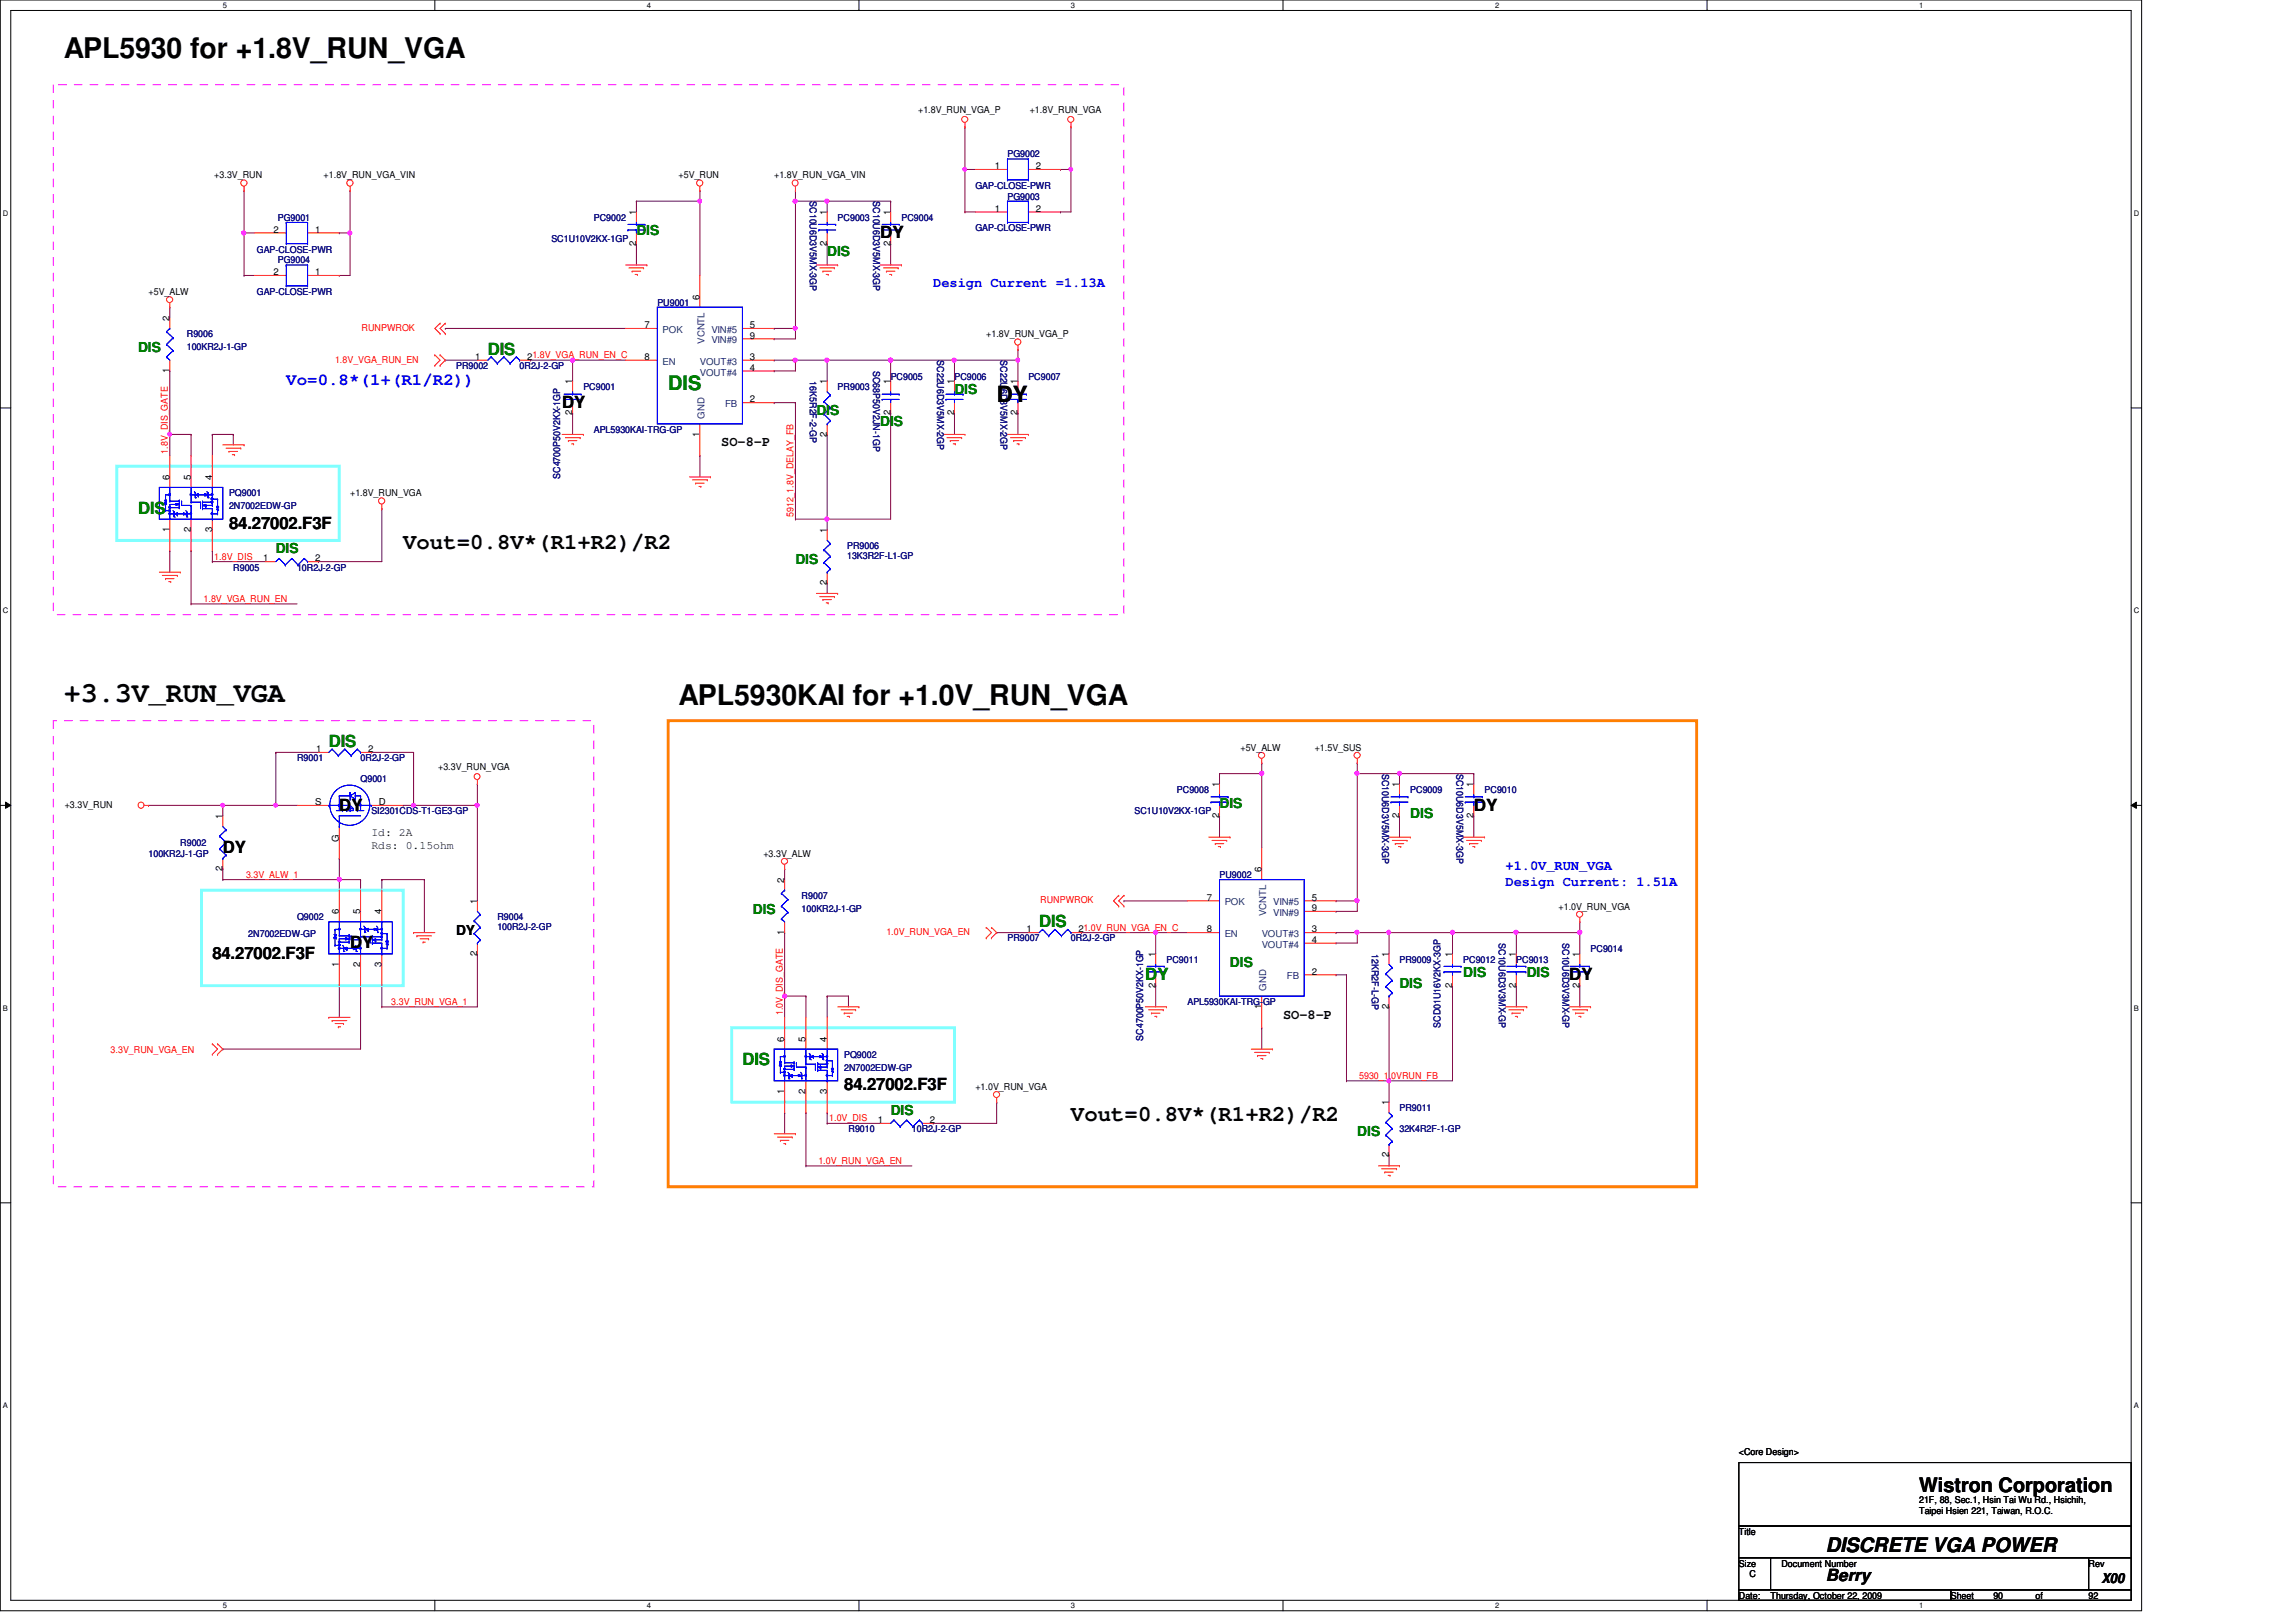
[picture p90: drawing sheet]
<svg xmlns="http://www.w3.org/2000/svg" width="297mm" height="210mm" viewBox="0 0 297 210" stroke-linecap="round" stroke-linejoin="round" font-family="sans-serif">
<defs><g id="words">
<g font-size="3.7">
<text x="8.3" y="7.5">APL5930 for +1.8V_RUN_VGA</text>
<text x="8.3" y="90.8">+3.3V_RUN_VGA</text>
<text x="87.8" y="91.2">APL5930KAI for +1.0V_RUN_VGA</text>
</g>
<g font-size="2.9">
<text x="128.9" y="52">DY</text>
<text x="52.2" y="71">Vout=0.8V*(R1+R2)/R2</text>
<text x="138.6" y="145">Vout=0.8V*(R1+R2)/R2</text>
</g>
<text font-size="2.6" fill="#008000" x="86.4" y="50.4">DIS</text>
<g font-size="2.6">
<text x="248.3" y="193">Wistron Corporation</text>
<text x="236.2" y="200.8">DISCRETE VGA POWER</text>
</g>
<g font-size="2.2">
<text x="113.9" y="30.8">DY</text>
<text x="72.7" y="52.7">DY</text>
<text x="29.6" y="68.4">84.27002.F3F</text>
<text x="43.9" y="104.9">DY</text>
<text x="190.7" y="104.9">DY</text>
<text x="28.8" y="110.4">DY</text>
<text x="27.5" y="124.1">84.27002.F3F</text>
<text x="45.3" y="122.7">DY</text>
<text x="203" y="126.8">DY</text>
<text x="109.2" y="141.1">84.27002.F3F</text>
<text x="236.2" y="204.6">Berry</text>
</g>
<g font-size="2.2" fill="#008000">
<text x="63.1" y="45.9">DIS</text>
<text x="17.9" y="66.5">DIS</text>
<text x="42.5" y="96.6">DIS</text>
<text x="134.4" y="120">DIS</text>
<text x="148.2" y="126.8">DY</text>
<text x="96.1" y="137.8">DIS</text>
</g>
<text font-size="2.2" fill="#00f" x="37" y="49.8">Vo=0.8*(1+(R1/R2))</text>
<g font-size="1.8" fill="#008000">
<text x="82.3" y="30.4">DIS</text>
<text x="107" y="33.2">DIS</text>
<text x="17.9" y="45.5">DIS</text>
<text x="105.6" y="53.8">DIS</text>
<text x="123.5" y="51">DIS</text>
<text x="113.9" y="55.1">DIS</text>
<text x="35.7" y="71.6">DIS</text>
<text x="102.9" y="72.9">DIS</text>
<text x="157.8" y="104.5">DIS</text>
<text x="182.5" y="105.9">DIS</text>
<text x="97.4" y="118.2">DIS</text>
<text x="159.1" y="125.1">DIS</text>
<text x="181.1" y="127.8">DIS</text>
<text x="189.3" y="126.4">DIS</text>
<text x="197.5" y="126.4">DIS</text>
<text x="115.2" y="144.3">DIS</text>
<text x="175.6" y="147">DIS</text>
</g>
<g font-size="1.8" fill="#00f">
<text x="120.7" y="37.2">Design Current =1.13A</text>
<text x="194.8" y="112.6">+1.0V_RUN_VGA</text>
<text x="194.8" y="114.7">Design Current: 1.51A</text>
</g>
<g font-size="1.8">
<text x="93.3" y="57.7">SO-8-P</text>
<text x="59" y="120.9">DY</text>
<text x="166" y="131.8">SO-8-P</text>
<text x="271.9" y="204.9">X00</text>
</g>
<g font-size="1.5">
<text x="48" y="108.2">Id: 2A</text>
<text x="48" y="109.9">Rds: 0.15ohm</text>
</g>
<g font-size="1.2">
<text x="118.8" y="14.6">+1.8V_RUN_VGA_P</text>
<text x="133.2" y="14.6">+1.8V_RUN_VGA</text>
<text x="27.7" y="23.1">+3.3V_RUN</text>
<text x="41.9" y="23.1">+1.8V_RUN_VGA_VIN</text>
<text x="87.8" y="23.1">+5V_RUN</text>
<text x="100.2" y="23.1">+1.8V_RUN_VGA_VIN</text>
<text x="128.7" y="21.9">1</text>
<text x="134" y="21.9">2</text>
<text x="82.3" y="27.8" transform="rotate(-90 82.3 27.8)">1</text>
<text x="107" y="27.8" transform="rotate(-90 107 27.8)">1</text>
<text x="115.2" y="27.8" transform="rotate(-90 115.2 27.8)">1</text>
<text x="128.7" y="27.4">1</text>
<text x="134" y="27.4">2</text>
<text x="35.4" y="35.6">2</text>
<text x="35.4" y="30.1">2</text>
<text x="40.8" y="35.6">1</text>
<text x="40.8" y="30.1">1</text>
<text x="82.3" y="31.8" transform="rotate(-90 82.3 31.8)">2</text>
<text x="107" y="31.8" transform="rotate(-90 107 31.8)">2</text>
<text x="115.2" y="31.8" transform="rotate(-90 115.2 31.8)">2</text>
<text x="19.2" y="38.1">+5V_ALW</text>
<text x="21.9" y="41.5" transform="rotate(-90 21.9 41.5)">2</text>
<text x="90.5" y="38.8" transform="rotate(-90 90.5 38.8)">6</text>
<text x="61.5" y="46.6">1</text>
<text x="68.2" y="46.6">21.8V_VGA_RUN_EN_C</text>
<text x="83.4" y="42.5">7</text>
<text x="83.4" y="46.6">8</text>
<text x="97" y="46.6">3</text>
<text x="97" y="48">4</text>
<text x="97" y="42.5">5</text>
<text x="97" y="43.8">9</text>
<text x="127.6" y="43.6">+1.8V_RUN_VGA_P</text>
<text x="21.9" y="48.3" transform="rotate(-90 21.9 48.3)">1</text>
<text x="74" y="53.8" transform="rotate(-90 74 53.8)">2</text>
<text x="74" y="49.7" transform="rotate(-90 74 49.7)">1</text>
<text x="97" y="52.1">2</text>
<text x="107" y="49.7" transform="rotate(-90 107 49.7)">1</text>
<text x="115.2" y="53.8" transform="rotate(-90 115.2 53.8)">2</text>
<text x="115.2" y="49.7" transform="rotate(-90 115.2 49.7)">1</text>
<text x="123.4" y="53.8" transform="rotate(-90 123.4 53.8)">2</text>
<text x="123.4" y="49.7" transform="rotate(-90 123.4 49.7)">1</text>
<text x="131.7" y="53.8" transform="rotate(-90 131.7 53.8)">2</text>
<text x="131.7" y="49.7" transform="rotate(-90 131.7 49.7)">1</text>
<text x="90.5" y="56.5" transform="rotate(-90 90.5 56.5)">1</text>
<text x="107" y="56.5" transform="rotate(-90 107 56.5)">2</text>
<text x="21.9" y="62.1" transform="rotate(-90 21.9 62.1)">6</text>
<text x="24.7" y="62.1" transform="rotate(-90 24.7 62.1)">5</text>
<text x="27.4" y="62.1" transform="rotate(-90 27.4 62.1)">4</text>
<text x="45.3" y="64.2">+1.8V_RUN_VGA</text>
<text x="21.9" y="68.8" transform="rotate(-90 21.9 68.8)">1</text>
<text x="24.7" y="68.8" transform="rotate(-90 24.7 68.8)">2</text>
<text x="27.4" y="68.8" transform="rotate(-90 27.4 68.8)">3</text>
<text x="107" y="69" transform="rotate(-90 107 69)">1</text>
<text x="34" y="72.6">1</text>
<text x="40.8" y="72.6">2</text>
<text x="107" y="75.7" transform="rotate(-90 107 75.7)">2</text>
<text x="40.9" y="97.3">1</text>
<text x="47.6" y="97.3">2</text>
<text x="56.7" y="99.6">+3.3V_RUN_VGA</text>
<text x="157.7" y="101.9" transform="rotate(-90 157.7 101.9)">1</text>
<text x="160.5" y="97.2">+5V_ALW</text>
<text x="170.1" y="97.2">+1.5V_SUS</text>
<text x="181" y="101.9" transform="rotate(-90 181 101.9)">1</text>
<text x="190.6" y="101.9" transform="rotate(-90 190.6 101.9)">1</text>
<text x="8.4" y="104.6">+3.3V_RUN</text>
<text x="28.8" y="106" transform="rotate(-90 28.8 106)">1</text>
<text x="40.8" y="104.2">S</text>
<text x="49" y="104.2">D</text>
<text x="157.7" y="105.9" transform="rotate(-90 157.7 105.9)">2</text>
<text x="181" y="105.9" transform="rotate(-90 181 105.9)">2</text>
<text x="190.6" y="105.9" transform="rotate(-90 190.6 105.9)">2</text>
<text x="28.8" y="112.7" transform="rotate(-90 28.8 112.7)">2</text>
<text x="43.9" y="108.9" transform="rotate(-90 43.9 108.9)">G</text>
<text x="98.8" y="110.9">+3.3V_ALW</text>
<text x="163.2" y="112.9" transform="rotate(-90 163.2 112.9)">6</text>
<text x="43.9" y="118.3" transform="rotate(-90 43.9 118.3)">6</text>
<text x="46.6" y="118.3" transform="rotate(-90 46.6 118.3)">5</text>
<text x="49.4" y="118.3" transform="rotate(-90 49.4 118.3)">4</text>
<text x="61.7" y="117" transform="rotate(-90 61.7 117)">1</text>
<text x="101.5" y="114.2" transform="rotate(-90 101.5 114.2)">2</text>
<text x="156.1" y="116.5">7</text>
<text x="169.7" y="116.5">5</text>
<text x="169.7" y="117.9">9</text>
<text x="201.6" y="117.7">+1.0V_RUN_VGA</text>
<text x="43.9" y="125.1" transform="rotate(-90 43.9 125.1)">1</text>
<text x="46.6" y="125.1" transform="rotate(-90 46.6 125.1)">2</text>
<text x="49.4" y="125.1" transform="rotate(-90 49.4 125.1)">3</text>
<text x="61.7" y="123.7" transform="rotate(-90 61.7 123.7)">2</text>
<text x="101.5" y="120.9" transform="rotate(-90 101.5 120.9)">1</text>
<text x="132.8" y="120.6">1</text>
<text x="139.5" y="120.6">21.0V_RUN_VGA_EN_C</text>
<text x="149.5" y="123.8" transform="rotate(-90 149.5 123.8)">1</text>
<text x="156.1" y="120.6">8</text>
<text x="169.7" y="120.6">3</text>
<text x="169.7" y="122">4</text>
<text x="179.7" y="123.8" transform="rotate(-90 179.7 123.8)">1</text>
<text x="187.9" y="123.8" transform="rotate(-90 187.9 123.8)">1</text>
<text x="196.1" y="123.8" transform="rotate(-90 196.1 123.8)">1</text>
<text x="204.3" y="123.8" transform="rotate(-90 204.3 123.8)">1</text>
<text x="149.5" y="127.8" transform="rotate(-90 149.5 127.8)">2</text>
<text x="163.2" y="130.6" transform="rotate(-90 163.2 130.6)">1</text>
<text x="169.7" y="126.1">2</text>
<text x="179.7" y="130.6" transform="rotate(-90 179.7 130.6)">2</text>
<text x="187.9" y="127.8" transform="rotate(-90 187.9 127.8)">2</text>
<text x="196.1" y="127.8" transform="rotate(-90 196.1 127.8)">2</text>
<text x="204.3" y="127.8" transform="rotate(-90 204.3 127.8)">2</text>
<text x="101.5" y="134.8" transform="rotate(-90 101.5 134.8)">6</text>
<text x="104.2" y="134.8" transform="rotate(-90 104.2 134.8)">5</text>
<text x="107" y="134.8" transform="rotate(-90 107 134.8)">4</text>
<text x="101.5" y="141.5" transform="rotate(-90 101.5 141.5)">1</text>
<text x="104.2" y="141.5" transform="rotate(-90 104.2 141.5)">2</text>
<text x="107" y="141.5" transform="rotate(-90 107 141.5)">3</text>
<text x="126.2" y="141">+1.0V_RUN_VGA</text>
<text x="179.7" y="143" transform="rotate(-90 179.7 143)">1</text>
<text x="113.6" y="145.3">1</text>
<text x="120.3" y="145.3">2</text>
<text x="179.7" y="149.8" transform="rotate(-90 179.7 149.8)">2</text>
<text x="225" y="188.3">&lt;Core Design&gt;</text>
<text x="248.3" y="194.5">21F, 88, Sec.1, Hsin Tai Wu Rd., Hsichih,</text>
<text x="248.3" y="196">Taipei Hsien 221, Taiwan, R.O.C.</text>
<text x="225" y="198.6">Title</text>
<text x="225" y="202.7">Size</text>
<text x="230.5" y="202.7">Document Number</text>
<text x="270.2" y="202.7">Rev</text>
<text x="225" y="206.9">Date:</text>
<text x="226.4" y="204.1">C</text>
<text x="229.1" y="206.9">Thursday, October 22, 2009</text>
<text x="252.4" y="206.9">Sheet</text>
<text x="257.9" y="206.9">90</text>
<text x="263.4" y="206.9">of</text>
<text x="270.2" y="206.9">92</text>
</g>
<g font-size="1.2" fill="#000080">
<text x="130.3" y="20.3">PG9002</text>
<text x="35.9" y="28.6">PG9001</text>
<text x="76.8" y="28.6">PC9002</text>
<text x="104.8" y="26" transform="rotate(90 104.8 26)">SC10U6D3V5MX-3GP</text>
<text x="108.4" y="28.6">PC9003</text>
<text x="113" y="26" transform="rotate(90 113 26)">SC10U6D3V5MX-3GP</text>
<text x="116.6" y="28.6">PC9004</text>
<text x="126.2" y="29.9">GAP-CLOSE-PWR</text>
<text x="126.2" y="24.4">GAP-CLOSE-PWR</text>
<text x="130.3" y="25.8">PG9003</text>
<text x="33.2" y="32.7">GAP-CLOSE-PWR</text>
<text x="35.9" y="34">PG9004</text>
<text x="71.3" y="31.3">SC1U10V2KX-1GP</text>
<text x="33.2" y="38.1">GAP-CLOSE-PWR</text>
<text x="85" y="39.5">PU9001</text>
<text x="24.2" y="43.6">R9006</text>
<text x="24.2" y="45.3">100KR2J-1-GP</text>
<text x="59" y="47.8">PR9002</text>
<text x="67.2" y="47.8">0R2J-2-GP</text>
<text x="121.2" y="46.6" transform="rotate(90 121.2 46.6)">SC22U6D3V5MX-2GP</text>
<text x="129.5" y="46.6" transform="rotate(90 129.5 46.6)">SC22U6D3V5MX-2GP</text>
<text x="75.5" y="50.5">PC9001</text>
<text x="104.8" y="49.4" transform="rotate(90 104.8 49.4)">16K5R2F-2-GP</text>
<text x="108.4" y="50.5">PR9003</text>
<text x="113" y="48" transform="rotate(90 113 48)">SC68P50V2JN-1GP</text>
<text x="115.2" y="49.1">PC9005</text>
<text x="123.5" y="49.1">PC9006</text>
<text x="133.1" y="49.1">PC9007</text>
<text x="76.8" y="56">APL5930KAI-TRG-GP</text>
<text x="29.6" y="64.2">PQ9001</text>
<text x="29.6" y="65.9">2N7002EDW-GP</text>
<text x="72.5" y="62" transform="rotate(-90 72.5 62)">SC4700P50V2KX-1GP</text>
<text x="109.6" y="71.1">PR9006</text>
<text x="30.2" y="73.8">R9005</text>
<text x="38.4" y="73.8">10R2J-2-GP</text>
<text x="109.6" y="72.3">13K3R2F-L1-GP</text>
<text x="38.4" y="98.5">R9001</text>
<text x="46.6" y="101.3">Q9001</text>
<text x="46.6" y="98.5">0R2J-2-GP</text>
<text x="178.8" y="100.1" transform="rotate(90 178.8 100.1)">SC10U6D3V5MX-3GP</text>
<text x="188.4" y="100.1" transform="rotate(90 188.4 100.1)">SC10U6D3V5MX-3GP</text>
<text x="48" y="105.4">SI2301CDS-T1-GE3-GP</text>
<text x="146.8" y="105.4">SC1U10V2KX-1GP</text>
<text x="152.3" y="102.6">PC9008</text>
<text x="182.5" y="102.6">PC9009</text>
<text x="192.1" y="102.6">PC9010</text>
<text x="19.2" y="110.9">100KR2J-1-GP</text>
<text x="23.3" y="109.5">R9002</text>
<text x="157.8" y="113.6">PU9002</text>
<text x="38.4" y="119.1">Q9002</text>
<text x="64.3" y="119.1">R9004</text>
<text x="103.7" y="116.3">R9007</text>
<text x="103.7" y="118">100KR2J-1-GP</text>
<text x="32.1" y="121.3">2N7002EDW-GP</text>
<text x="64.3" y="120.3">100R2J-2-GP</text>
<text x="130.3" y="121.8">PR9007</text>
<text x="138.6" y="121.8">0R2J-2-GP</text>
<text x="150.9" y="124.6">PC9011</text>
<text x="177.5" y="123.4" transform="rotate(90 177.5 123.4)">12KR2F-L-GP</text>
<text x="181.1" y="124.6">PR9009</text>
<text x="189.3" y="124.6">PC9012</text>
<text x="193.9" y="122" transform="rotate(90 193.9 122)">SC10U6D3V3MX-GP</text>
<text x="196.2" y="124.6">PC9013</text>
<text x="202.1" y="122" transform="rotate(90 202.1 122)">SC10U6D3V3MX-GP</text>
<text x="205.8" y="123.2">PC9014</text>
<text x="153.6" y="130">APL5930KAI-TRG-GP</text>
<text x="109.2" y="136.9">PQ9002</text>
<text x="147.9" y="134.7" transform="rotate(-90 147.9 134.7)">SC4700P50V2KX-1GP</text>
<text x="186.3" y="133" transform="rotate(-90 186.3 133)">SCD01U16V2KX-3GP</text>
<text x="109.2" y="138.6">2N7002EDW-GP</text>
<text x="181.1" y="143.8">PR9011</text>
<text x="109.8" y="146.5">R9010</text>
<text x="118" y="146.5">10R2J-2-GP</text>
<text x="181.1" y="146.5">32K4R2F-1-GP</text>
</g>
<g font-size="1.2" fill="#f00">
<text x="43.3" y="46.9">1.8V_VGA_RUN_EN</text>
<text x="46.8" y="42.8">RUNPWROK</text>
<text x="21.7" y="58.7" transform="rotate(-90 21.7 58.7)">1.8V_DIS_GATE</text>
<text x="102.7" y="66.9" transform="rotate(-90 102.7 66.9)">5912_1.8V_DELAY_FB</text>
<text x="26.3" y="77.9">1.8V_VGA_RUN_EN</text>
<text x="27.7" y="72.4">1.8V_DIS</text>
<text x="31.8" y="113.6">3.3V_ALW_1</text>
<text x="134.6" y="116.9">RUNPWROK</text>
<text x="114.7" y="121">1.0V_RUN_VGA_EN</text>
<text x="50.6" y="130">3.3V_RUN_VGA_1</text>
<text x="101.3" y="131.4" transform="rotate(-90 101.3 131.4)">1.0V_DIS_GATE</text>
<text x="14.3" y="136.2">3.3V_RUN_VGA_EN</text>
<text x="175.8" y="139.6">5930_1.0VRUN_FB</text>
<text x="107.3" y="145.1">1.0V_DIS</text>
<text x="105.9" y="150.6">1.0V_RUN_VGA_EN</text>
</g>
<g font-size="1.2" fill="#004080">
<text x="85.7" y="43.1">POK</text>
<text x="85.7" y="47.2">EN</text>
<text x="90.5" y="47.2">VOUT#3</text>
<text x="91.1" y="44.5" transform="rotate(-90 91.1 44.5)">VCNTL</text>
<text x="92" y="43.1">VIN#5</text>
<text x="92" y="44.4">VIN#9</text>
<text x="90.5" y="48.6">VOUT#4</text>
<text x="93.8" y="52.7">FB</text>
<text x="91.1" y="54.2" transform="rotate(-90 91.1 54.2)">GND</text>
<text x="158.5" y="117.2">POK</text>
<text x="163.8" y="118.6" transform="rotate(-90 163.8 118.6)">VCNTL</text>
<text x="164.7" y="117.2">VIN#5</text>
<text x="164.7" y="118.5">VIN#9</text>
<text x="158.5" y="121.3">EN</text>
<text x="163.2" y="121.3">VOUT#3</text>
<text x="163.2" y="122.6">VOUT#4</text>
<text x="163.8" y="128.2" transform="rotate(-90 163.8 128.2)">GND</text>
<text x="166.5" y="126.7">FB</text>
</g>
<g font-size="1">
<text x="28.8" y="1">5</text>
<text x="83.7" y="1">4</text>
<text x="138.6" y="1">3</text>
<text x="193.4" y="1">2</text>
<text x="248.3" y="1">1</text>
<text x=".4" y="27.9">D</text>
<text x="276.1" y="27.9">D</text>
<text x=".4" y="79.4">C</text>
<text x="276.1" y="79.4">C</text>
<text x=".4" y="130.8">B</text>
<text x="276.1" y="130.8">B</text>
<text x=".4" y="182.2">A</text>
<text x="276.1" y="182.2">A</text>
<text x="28.8" y="208.1">5</text>
<text x="83.7" y="208.1">4</text>
<text x="138.6" y="208.1">3</text>
<text x="193.4" y="208.1">2</text>
<text x="248.3" y="208.1">1</text>
</g>
</g></defs>
<path d="M0 0h277.1v208.4h-277.1zM1.4 1.4h274.3v205.7h-274.3z" fill="none" stroke="#000" stroke-width=".13"/>
<g fill="#fff">
<path d="M28.8 .1h.6v1.1h-.6z"/>
<path d="M28.8 207.2h.6v1.1h-.6z"/>
</g>
<path d="M56.3 0v1.4M56.3 207.1v1.3" fill="none" stroke="#000" stroke-width=".13"/>
<g fill="#fff">
<path d="M83.7 .1h.5v1.1h-.5z"/>
<path d="M83.7 207.2h.5v1.1h-.5z"/>
</g>
<path d="M111.1 0v1.4M111.1 207.1v1.3" fill="none" stroke="#000" stroke-width=".13"/>
<g fill="#fff">
<path d="M138.6 .1h.5v1.1h-.5z"/>
<path d="M138.6 207.2h.5v1.1h-.5z"/>
</g>
<path d="M166 0v1.4M166 207.1v1.3" fill="none" stroke="#000" stroke-width=".13"/>
<g fill="#fff">
<path d="M193.4 .1h.6v1.1h-.6z"/>
<path d="M193.4 207.2h.6v1.1h-.6z"/>
</g>
<path d="M220.8 0v1.4M220.8 207.1v1.3" fill="none" stroke="#000" stroke-width=".13"/>
<g fill="#fff">
<path d="M248.3 .1h.5v1.1h-.5z"/>
<path d="M248.3 207.2h.5v1.1h-.5z"/>
<path d="M.4 27.1h.7v1.1h-.7z"/>
<path d="M276.1 27.1h.7v1.1h-.7z"/>
<path d="M.4 78.5h.7v1.1h-.7z"/>
<path d="M276.1 78.5h.7v1.1h-.7z"/>
</g>
<path d="M0 52.8h1.4M275.7 52.8h1.4" fill="none" stroke="#000" stroke-width=".13"/>
<g fill="#fff">
<path d="M.4 129.9h.6v1.1h-.6z"/>
<path d="M276.1 129.9h.6v1.1h-.6z"/>
</g>
<path d="M0 104.2h1.4M.7 103.8l.7 .4-.7 .4zM275.7 104.2l.7-.4v.8zM275.7 104.2h1.4" fill="none" stroke="#000" stroke-width=".13"/>
<path d="M.7 103.8l.7 .4-.7 .4zM275.7 104.2l.7-.4v.8z" fill="#000"/>
<g fill="#fff">
<path d="M.4 181.4h.6v1.1h-.6z"/>
<path d="M276.1 181.4h.6v1.1h-.6z"/>
</g>
<path d="M0 155.7h1.4M275.7 155.7h1.4" fill="none" stroke="#000" stroke-width=".13"/>
<path d="M61.8 101.5h.1M61.8 101.5v2.7M172.8 117.9h.1M172.8 117.9h2.8M149.5 120.7h.1M149.5 120.7h4.1M179.7 139.9h.1M179.7 139.9h8.2M107 144h.1M107 144v1.4M179.7 149.5h.1M179.7 149.5v1.4" fill="none" stroke="#800040" stroke-width=".13"/>
<circle cx="149.5" cy="120.7" r=".26" fill="#f0f"/>
<circle cx="149.5" cy="120.7" r=".26" fill="none" stroke="#f0f" stroke-width=".13"/>
<g fill="none" stroke="#800040" stroke-width=".13">
<path d="M157.8 105.6h.1M157.8 105.6v2.7M163.2 100.1h.1M163.2 100.1v9.6M175.6 116.6h.1M175.6 116.6v1.3M190.7 100.1h.1M190.7 100.1v1.4M139.9 120.7h.1M139.9 120.7h9.6M149.5 120.7h.1M149.5 120.7v2.7"/>
<path d="M172.8 120.7h.1M172.8 120.7h2.8M204.4 127.6h.1M204.4 127.6v2.7"/>
</g>
<circle cx="163.2" cy="100.1" r=".26" fill="#f0f"/>
<circle cx="163.2" cy="100.1" r=".26" fill="none" stroke="#f0f" stroke-width=".13"/>
<g fill="none" stroke="#800040" stroke-width=".13">
<path d="M157.8 100.1h.1M157.8 100.1v1.4M181.1 100.1h.1M181.1 100.1v1.4M190.7 105.6h.1M190.7 105.6v2.7M128.9 120.7h.1M128.9 120.7h4.1M172.8 126.2h.1M172.8 126.2h1.4M179.7 139.9h.1M179.7 139.9v2.7"/>
<path d="M196.2 120.7h.1M196.2 127.6h.1M196.2 120.7v2.7M196.2 127.6v2.7"/>
</g>
<path d="M179.5 139.7l.2-.1 .2 .1-.1 .3-.1 .1-.2-.1z" fill-rule="evenodd" fill="#f0f"/>
<path d="M179.5 139.7l.2-.1 .2 .1-.1 .3-.1 .1-.2-.1z" fill="none" stroke="#f0f" stroke-width=".13"/>
<path d="M175.6 100.1h.1M175.6 100.1v16.5" fill="none" stroke="#800040" stroke-width=".13"/>
<circle cx="175.6" cy="116.5" r=".26" fill="#f0f"/>
<circle cx="175.6" cy="116.5" r=".26" fill="none" stroke="#f0f" stroke-width=".13"/>
<path d="M172.8 116.6h.1M172.8 116.6h2.8M163.2 133h.1M163.2 133v2.8M175.6 120.7h.1M175.6 120.7h4.1" fill="none" stroke="#800040" stroke-width=".13"/>
<circle cx="175.6" cy="120.7" r=".26" fill="#f0f"/>
<circle cx="175.6" cy="120.7" r=".26" fill="none" stroke="#f0f" stroke-width=".13"/>
<path d="M175.6 100.1h.1M175.6 100.1h5.5M172.8 122h.1M175.6 120.7h.1M175.6 120.7v1.3h-2.8" fill="none" stroke="#800040" stroke-width=".13"/>
<circle cx="181.1" cy="100.1" r=".26" fill="#f0f"/>
<circle cx="181.1" cy="100.1" r=".26" fill="none" stroke="#f0f" stroke-width=".13"/>
<circle cx="175.6" cy="100.1" r=".26" fill="#f0f"/>
<circle cx="175.6" cy="100.1" r=".26" fill="none" stroke="#f0f" stroke-width=".13"/>
<path d="M181.1 105.6h.1M181.1 105.6v2.7M179.7 120.7h.1M179.7 120.7h8.2" fill="none" stroke="#800040" stroke-width=".13"/>
<path d="M179.5 120.5l.2-.1 .2 .1-.1 .3-.1 .1-.2-.1z" fill-rule="evenodd" fill="#f0f"/>
<path d="M179.5 120.5l.2-.1 .2 .1-.1 .3-.1 .1-.2-.1z" fill="none" stroke="#f0f" stroke-width=".13"/>
<path d="M145.4 116.6h.1M145.4 116.6h8.2M174.2 126.2h.1M174.2 126.2v13.7M179.7 120.7h.1M179.7 120.7v2.7M187.9 127.6h.1M187.9 120.7h.1M187.9 120.7v2.7M187.9 127.6v12.3M204.4 120.7h.1M204.4 120.7v2.7" fill="none" stroke="#800040" stroke-width=".13"/>
<circle cx="204.4" cy="120.7" r=".26" fill="#f0f"/>
<circle cx="204.4" cy="120.7" r=".26" fill="none" stroke="#f0f" stroke-width=".13"/>
<path d="M163.2 98.7h.1M163.2 98.7v1.4h-5.4M157.8 100.1h.1M149.5 127.6h.1M149.5 127.6v2.7M187.9 120.7h.1M187.9 120.7h8.3" fill="none" stroke="#800040" stroke-width=".13"/>
<circle cx="196.1" cy="120.7" r=".26" fill="#f0f"/>
<circle cx="196.1" cy="120.7" r=".26" fill="none" stroke="#f0f" stroke-width=".13"/>
<circle cx="187.9" cy="120.7" r=".26" fill="#f0f"/>
<circle cx="187.9" cy="120.7" r=".26" fill="none" stroke="#f0f" stroke-width=".13"/>
<path d="M175.6 98.7h.1M175.6 98.7v1.4M181.1 100.1h.1M181.1 100.1h9.6M204.4 119.3h.1M204.4 119.3v1.4h-8.2M101.5 128.9h.1M101.5 128.9h2.8M196.2 120.7h.1M104.3 150.9h.1M104.3 150.9h13.7" fill="none" stroke="#800040" stroke-width=".13"/>
<circle cx="101.5" cy="128.9" r=".26" fill="#f0f"/>
<circle cx="101.5" cy="128.9" r=".26" fill="none" stroke="#f0f" stroke-width=".13"/>
<g fill="none" stroke="#800040" stroke-width=".13">
<path d="M19.2 104.2h.1M19.2 104.2h9.6M35.7 104.2h.1M35.7 104.2h2.7M43.9 113.8h.1M43.9 111.1h.1M43.9 113.8h2.7M43.9 111.1v2.7M49.4 113.8h.1M49.4 113.8h5.5M54.9 113.8h.1M54.9 113.8v6.9"/>
<path d="M61.8 104.2h.1M61.8 104.2v12.4M43.9 127.6h.1M43.9 127.6v4.1M46.6 127.6h.1M46.6 127.6v8.2M49.4 130.3h.1M49.4 127.6h.1M49.4 127.6v2.7M61.8 123.4h.1M61.8 123.4v6.9h-12.4M101.5 120.7h.1"/>
<path d="M101.5 128.9h.1M101.5 120.7v11M104.3 128.9h.1M104.3 128.9v2.8M107 128.9h.1M107 128.9v2.8M107 128.9h2.8M109.8 128.9h.1M109.8 128.9v1.4M174.2 139.9h.1M179.7 130.3h.1M179.7 130.3v9.6h-5.5"/>
<path d="M101.5 144h.1M101.5 144v2.7M104.3 144h.1M104.3 144v6.9M107 145.4h.1M107 145.4h6.9M120.7 145.4h.1M128.9 142.6h.1M128.9 142.6v2.8h-8.2"/>
</g>
<path d="M35.5 104h.3l.1 .2-.1 .2h-.2h-.1z" fill-rule="evenodd" fill="#f0f"/>
<path d="M35.5 104h.3l.1 .2-.1 .2h-.2h-.1z" fill="none" stroke="#f0f" stroke-width=".13"/>
<path d="M28.8 112.4h.1M28.8 113.8h.1M28.8 112.4v1.4M28.8 113.8h15.1" fill="none" stroke="#800040" stroke-width=".13"/>
<circle cx="43.9" cy="113.8" r=".26" fill="#f0f"/>
<circle cx="43.9" cy="113.8" r=".26" fill="none" stroke="#f0f" stroke-width=".13"/>
<path d="M28.8 104.2h.1M28.8 104.2v1.4" fill="none" stroke="#800040" stroke-width=".13"/>
<path d="M28.6 104h.4v.2v.2h-.2h-.2z" fill-rule="evenodd" fill="#f0f"/>
<path d="M28.6 104h.4v.2v.2h-.2h-.2z" fill="none" stroke="#f0f" stroke-width=".13"/>
<path d="M102.9 46.6h.1M102.9 46.6h4.1M107 56.2h.1M107 56.2v11M107 67.2h.1M107 67.2h8.2M43.9 113.8h.1M43.9 113.8v1.4M46.6 113.8h.1M46.6 113.8v1.4M49.4 113.8h.1M49.4 113.8v1.4" fill="none" stroke="#800040" stroke-width=".13"/>
<circle cx="102.9" cy="46.6" r=".26" fill="#f0f"/>
<circle cx="102.9" cy="46.6" r=".26" fill="none" stroke="#f0f" stroke-width=".13"/>
<path d="M124.8 21.9h.1M124.8 21.9v5.5" fill="none" stroke="#800040" stroke-width=".13"/>
<path d="M124.6 21.7h.4v.2v.2h-.2h-.2z" fill-rule="evenodd" fill="#f0f"/>
<path d="M124.6 21.7h.4v.2v.2h-.2h-.2z" fill="none" stroke="#f0f" stroke-width=".13"/>
<path d="M138.6 21.9h.1M138.6 21.9v5.5" fill="none" stroke="#800040" stroke-width=".13"/>
<path d="M138.4 21.7h.3l.1 .2-.1 .2h-.2h-.1z" fill-rule="evenodd" fill="#f0f"/>
<path d="M138.4 21.7h.3l.1 .2-.1 .2h-.2h-.1z" fill="none" stroke="#f0f" stroke-width=".13"/>
<path d="M45.3 30.1h.1M45.3 30.1v5.5M124.8 21.9h.1M124.8 27.4h.1M124.8 27.4h1.4M124.8 21.9h1.4M137.2 27.4h.1M137.2 21.9h.1M137.2 27.4h1.4M137.2 21.9h1.4M101.5 112.4h.1M101.5 112.4v1.4" fill="none" stroke="#800040" stroke-width=".13"/>
<circle cx="45.2" cy="30.1" r=".26" fill="#f0f"/>
<circle cx="45.2" cy="30.1" r=".26" fill="none" stroke="#f0f" stroke-width=".13"/>
<path d="M31.6 30.1h.1M31.6 30.1v5.5" fill="none" stroke="#800040" stroke-width=".13"/>
<circle cx="31.5" cy="30.1" r=".26" fill="#f0f"/>
<circle cx="31.5" cy="30.1" r=".26" fill="none" stroke="#f0f" stroke-width=".13"/>
<g fill="none" stroke="#800040" stroke-width=".13">
<path d="M31.6 30.1h.1M31.6 35.6h.1M31.6 35.6h1.3M31.6 30.1h1.3M43.9 35.6h.1M43.9 30.1h.1M43.9 35.6h1.4M43.9 30.1h1.4M22 48h.1M22 56.2h.1M22 48v8.2M22 56.2h2.7"/>
<path d="M24.7 78.1h.1M24.7 78.1h13.7M27.5 72.7h.1M27.5 72.7h6.8"/>
</g>
<path d="M21.8 56h.3l.1 .2-.1 .2h-.2h-.1z" fill-rule="evenodd" fill="#f0f"/>
<path d="M21.8 56h.3l.1 .2-.1 .2h-.2h-.1z" fill="none" stroke="#f0f" stroke-width=".13"/>
<g fill="none" stroke="#800040" stroke-width=".13">
<path d="M22 56.2h.1M22 56.2v2.8M24.7 56.2h.1M24.7 56.2v2.8M27.5 56.2h.1M27.5 56.2h2.7M27.5 56.2v2.8M30.2 56.2h.1M30.2 56.2v1.4M74.1 46.6h.1M74.1 46.6v2.8M74.1 46.6h6.8"/>
<path d="M100.2 43.9h.1M102.9 42.5h.1M102.9 42.5v1.4h-2.7M22 71.3h.1M22 71.3v2.7M24.7 71.3h.1M24.7 71.3v6.8M41.2 72.7h.1M49.4 65.8h.1M49.4 65.8v6.9h-8.2"/>
</g>
<circle cx="74.1" cy="46.6" r=".26" fill="#f0f"/>
<circle cx="74.1" cy="46.6" r=".26" fill="none" stroke="#f0f" stroke-width=".13"/>
<g fill="none" stroke="#800040" stroke-width=".13">
<path d="M82.3 26h.1M82.3 31.5h.1M82.3 26v1.4M82.3 31.5v2.8M107 26h.1M107 26v1.4M115.2 31.5h.1M115.2 26h.1M115.2 26v1.4M115.2 31.5v2.8M68.6 46.6h.1M68.6 46.6h5.5"/>
<path d="M90.5 59h.1M90.5 59v2.7M100.2 42.5h.1M100.2 42.5h2.7M107 46.6h.1M107 46.6h8.2M123.5 46.6h.1M123.5 53.5h.1M123.5 46.6v2.8M123.5 53.5v2.7M131.7 53.5h.1M131.7 53.5v2.7"/>
<path d="M107 75.4h.1M107 75.4v1.4"/>
</g>
<circle cx="115.2" cy="46.6" r=".26" fill="#f0f"/>
<circle cx="115.2" cy="46.6" r=".26" fill="none" stroke="#f0f" stroke-width=".13"/>
<path d="M90.5 26h.1M90.5 26v9.6M100.2 48h.1M100.2 46.6h.1M100.2 46.6h2.7M102.9 46.6h.1M102.9 46.6v1.4h-2.7" fill="none" stroke="#800040" stroke-width=".13"/>
<path d="M90.4 25.8h.1l.2 .1v.3l-.2 .1-.1-.1z" fill-rule="evenodd" fill="#f0f"/>
<path d="M90.4 25.8h.1l.2 .1v.3l-.2 .1-.1-.1z" fill="none" stroke="#f0f" stroke-width=".13"/>
<path d="M57.6 46.6h.1M57.6 42.5h.1M57.6 46.6h4.2M57.6 42.5h23.3M102.9 52.1h.1M102.9 52.1v15.1M107 46.6h.1M107 46.6v2.8M115.2 53.5h.1M115.2 46.6h.1M115.2 46.6v2.8M115.2 53.5v13.7" fill="none" stroke="#800040" stroke-width=".13"/>
<circle cx="107" cy="46.6" r=".26" fill="#f0f"/>
<circle cx="107" cy="46.6" r=".26" fill="none" stroke="#f0f" stroke-width=".13"/>
<path d="M102.9 26h.1M102.9 26v16.5M100.2 52.1h.1M100.2 52.1h2.7" fill="none" stroke="#800040" stroke-width=".13"/>
<circle cx="102.9" cy="42.5" r=".25" fill="#f0f"/>
<circle cx="102.9" cy="42.5" r=".25" fill="none" stroke="#f0f" stroke-width=".13"/>
<path d="M74.1 53.5h.1M74.1 53.5v2.7M115.2 46.6h.1M115.2 46.6h8.3M102.9 67.2h.1M102.9 67.2h4.1" fill="none" stroke="#800040" stroke-width=".13"/>
<circle cx="123.4" cy="46.6" r=".26" fill="#f0f"/>
<circle cx="123.4" cy="46.6" r=".26" fill="none" stroke="#f0f" stroke-width=".13"/>
<circle cx="115.2" cy="46.6" r=".26" fill="#f0f"/>
<circle cx="115.2" cy="46.6" r=".26" fill="none" stroke="#f0f" stroke-width=".13"/>
<path d="M102.9 24.7h.1M102.9 26h.1M102.9 24.7v1.3M102.9 26h4.1" fill="none" stroke="#800040" stroke-width=".13"/>
<circle cx="107" cy="26" r=".26" fill="#f0f"/>
<circle cx="107" cy="26" r=".26" fill="none" stroke="#f0f" stroke-width=".13"/>
<circle cx="102.9" cy="26" r=".26" fill="#f0f"/>
<circle cx="102.9" cy="26" r=".26" fill="none" stroke="#f0f" stroke-width=".13"/>
<path d="M107 31.5h.1M107 31.5v2.8M131.7 46.6h.1M131.7 46.6v2.8" fill="none" stroke="#800040" stroke-width=".13"/>
<path d="M131.5 46.4h.2l.2 .1-.1 .3-.1 .1-.2-.1z" fill-rule="evenodd" fill="#f0f"/>
<path d="M131.5 46.4h.2l.2 .1-.1 .3-.1 .1-.2-.1z" fill="none" stroke="#f0f" stroke-width=".13"/>
<path d="M82.3 26h.1M90.5 24.7h.1M90.5 24.7v1.3h-8.2M107 67.2h.1M107 67.2v1.4" fill="none" stroke="#800040" stroke-width=".13"/>
<circle cx="107" cy="67.2" r=".26" fill="#f0f"/>
<circle cx="107" cy="67.2" r=".26" fill="none" stroke="#f0f" stroke-width=".13"/>
<path d="M107 26h.1M107 26h8.2M123.5 46.6h.1M131.7 45.3h.1M131.7 45.3v1.3h-8.2M27.5 71.3h.1M27.5 71.3v1.4M53.5 104.2h.1M53.5 104.2h8.3" fill="none" stroke="#800040" stroke-width=".13"/>
<circle cx="61.7" cy="104.2" r=".25" fill="#f0f"/>
<circle cx="61.7" cy="104.2" r=".25" fill="none" stroke="#f0f" stroke-width=".13"/>
<circle cx="53.5" cy="104.2" r=".25" fill="#f0f"/>
<circle cx="53.5" cy="104.2" r=".25" fill="none" stroke="#f0f" stroke-width=".13"/>
<g fill="none" stroke="#800040" stroke-width=".13">
<path d="M124.8 16.4h.1M124.8 16.4v5.5M138.6 16.4h.1M138.6 16.4v5.5M22 39.8h.1M22 39.8v1.3M31.6 24.7h.1M31.6 24.7v5.4M45.3 24.7h.1M45.3 24.7v5.4M35.7 97.4h.1M35.7 97.4h5.5"/>
<path d="M35.7 97.4v6.8h-6.9M48 97.4h.1M48 97.4h5.5M53.5 97.4h.1M53.5 97.4v6.8h-1.3M28.8 104.2h.1M52.2 104.2h.1M28.8 135.8h.1M28.8 135.8h17.8"/>
</g>
<g fill="none" stroke="#f00" stroke-width=".13">
<path d="M124.8 16.4h.1M124.8 15.9v.5M138.6 16.4h.1M138.6 15.9v.5M22 39.8h.1M22 39.2v.6M31.6 24.7h.1M31.6 24.1v.6M45.3 24.7h.1M45.3 24.1v.6M80.9 34.3h2.8M81.4 34.7h1.9"/>
<path d="M81.8 35.1h.1M81.8 35.1h1.1M82.2 35.5h.3M82.5 35.5h.1M83.3 34.7h.1M83.7 34.3h.1M90.5 24.7h.1M90.5 24.1v.6M102.9 24.7h.1M102.9 24.1v.6M105.6 34.3h2.8M106 34.7h1.9"/>
<path d="M106.5 35.1h.1M106.5 35.1h1.1M106.9 35.5h.2M107.1 35.5h.1M107.9 34.7h.1M108.4 34.3h.1M113.9 34.3h2.7M114.3 34.7h1.9M114.7 35.1h.1M114.7 35.1h1.1M115.1 35.5h.3M115.4 35.5h.1"/>
<path d="M116.2 34.7h.1M116.6 34.3h.1M28.8 57.6h2.8M29.2 58h2M29.6 58.4h.1M29.6 58.4h1.1M30.1 58.8h.2M30.3 58.8h.1M31.2 58h.1M31.6 57.6h.1M56.3 45.9h.1M56.3 47.3h.1"/>
<path d="M56.3 45.9l.6 .7-.6 .7M56.9 47.3h.1M56.9 45.9h.1M56.9 43.2h.1M56.9 41.8h.1M56.9 45.9l.7 .7-.7 .7M56.9 41.8l-.6 .7 .6 .7M57.6 43.2h.1M57.6 41.8h.1M57.6 41.8l-.7 .7 .7 .7M72.7 56.2h2.8M73.1 56.6h2"/>
<path d="M73.5 57h.1M73.5 57h1.1M74 57.4h.2M74.2 57.4h.1M75.1 56.6h.1M75.5 56.2h.1M115.2 49.4v1.3M115.2 52.1v1.4M122.1 56.2h2.7M122.5 56.6h1.9M122.9 57h.1M122.9 57h1.1"/>
<path d="M123.3 57.4h.3M123.6 57.4h.1M124.4 56.6h.1M124.8 56.2h.1M130.3 56.2h2.7M130.7 56.6h2M131.1 57h.1M131.1 57h1.1M131.6 57.4h.2M131.7 45.3h.1M131.7 44.7v.6M131.8 57.4h.1"/>
<path d="M132.7 56.6h.1M133 56.2h.1M20.6 74h2.7M21 74.5h1.9M21.4 74.9h.1M21.4 74.9h1.1M21.8 75.3h.3M22.1 75.3h.1M22.9 74.5h.1M23.3 74h.1M34.3 72.7h1.4M39.8 72.7h1.4"/>
<path d="M49.4 65.8h.1M49.4 65.3v.5M89.2 61.7h2.7M89.6 62.1h1.9M90 62.5h.1M90 62.5h1.1M90.4 62.9h.3M90.7 62.9h.1M91.5 62.1h.1M91.9 61.7h.1M105.6 76.8h2.8M106 77.2h1.9"/>
<path d="M106.5 77.6h.1M106.5 77.6h1.1M106.9 78h.2M107.1 78h.1M107.9 77.2h.1M108.4 76.8h.1M163.2 98.7h.1M163.2 98.2v.5M175.6 98.7h.1M175.6 98.2v.5M18.7 104.2h.5M19.2 104.2h.1"/>
<path d="M61.8 101.5h.1M61.8 100.9v.6M61.8 116.6v1.3M101.5 112.4h.1M101.5 111.9v.5M144.7 117.3h.1M144.7 115.9h.1M144.7 115.9l-.6 .7 .6 .7M145.4 117.3h.1M145.4 115.9h.1M145.4 115.9l-.7 .7 .7 .7M156.4 108.3h2.7"/>
<path d="M156.8 108.8h1.9M157.2 109.2h.1M157.2 109.2h1.1M157.6 109.6h.3M157.9 109.6h.1M158.7 108.8h.1M159.1 108.3h.1M179.7 108.3h2.8M180.1 108.8h1.9M180.5 109.2h.1M180.5 109.2h1.1M180.9 109.6h.3"/>
<path d="M181.2 109.6h.1M182 108.8h.1M182.5 108.3h.1M189.3 108.3h2.8M189.7 108.8h1.9M190.1 109.2h.1M190.1 109.2h1.1M190.5 109.6h.3M190.8 109.6h.1M191.6 108.8h.1M192.1 108.3h.1M204.4 119.3h.1"/>
<path d="M204.4 118.7v.6M27.5 136.4h.1M27.5 135.1h.1M27.5 135.1l.6 .7-.6 .6M28.1 135.1h.1M28.1 136.4h.1M28.1 135.1l.7 .7-.7 .6M42.5 131.7h.1M42.5 131.7h2.8M43 132.1h.1M43 132.1h1.9M43.3 132.5h1.1"/>
<path d="M43.8 132.9h.1M43.8 132.9h.3M44.4 132.5h.1M53.5 120.7h.1M53.5 120.7h2.8M53.9 121.1h.1M53.9 121.1h1.9M54.4 121.5h1.1M54.7 121.9h.1M54.7 121.9h.3M55.5 121.5h.1M61.8 122v1.4"/>
<path d="M101.5 131.7v4.1M101.5 139.9v4.1M104.3 131.7v4.1M104.3 139.9v4.1M107 131.7v4.1M107 139.9v4.1M108.4 130.3h2.7M108.8 130.7h1.9M109.2 131.1h.1M109.2 131.1h1.1M109.6 131.5h.3M109.9 131.5h.1"/>
<path d="M110.7 130.7h.1M111.1 130.3h.1M127.6 120h.1M127.6 121.4h.1M127.6 120l.7 .7-.7 .7M128.3 121.4h.1M128.3 120h.1M128.3 120l.6 .7-.6 .7M148.2 130.3h2.7M148.6 130.7h1.9M149 131.1h.1M149 131.1h1.1"/>
<path d="M149.4 131.5h.2M149.6 131.5h.1M150.5 130.7h.1M150.9 130.3h.1M161.9 135.8h2.7M162.3 136.2h1.9M162.7 136.6h.1M162.7 136.6h1.1M163.1 137h.3M163.4 137h.1M164.2 136.2h.1M164.6 135.8h.1"/>
<path d="M194.8 130.3h2.7M195.2 130.7h1.9M195.6 131.1h.1M195.6 131.1h1.1M196 131.5h.3M196.3 131.5h.1M197.1 130.7h.1M197.5 130.3h.1M203 130.3h2.8M203.5 130.7h1.9M203.8 131.1h.1M203.8 131.1h1.1"/>
<path d="M204.3 131.5h.2M204.5 131.5h.1M205.4 130.7h.1M205.8 130.3h.1M100.2 146.7h2.7M100.6 147.2h1.9M101 147.6h.1M101 147.6h1.1M101.4 148h.2M101.6 148h.1M102.5 147.2h.1M102.9 146.7h.1"/>
<path d="M128.9 142.6h.1M128.9 142.1v.5M178.3 150.9h2.8M178.7 151.3h2M179.2 151.7h.1M179.2 151.7h1.1M179.6 152.1h.2M179.8 152.1h.1M180.7 151.3h.1M181.1 150.9h.1"/>
<circle cx="124.8" cy="15.4" r=".39"/>
<circle cx="138.5" cy="15.4" r=".39"/>
<circle cx="22" cy="38.8" r=".39"/>
<circle cx="31.6" cy="23.7" r=".4"/>
<circle cx="45.3" cy="23.7" r=".4"/>
<circle cx="90.5" cy="23.7" r=".4"/>
<circle cx="102.9" cy="23.7" r=".39"/>
<circle cx="131.7" cy="44.3" r=".4"/>
<circle cx="49.4" cy="64.8" r=".4"/>
<circle cx="163.2" cy="97.7" r=".39"/>
<circle cx="175.6" cy="97.7" r=".39"/>
<circle cx="18.2" cy="104.2" r=".39"/>
<circle cx="61.7" cy="100.5" r=".38"/>
<circle cx="101.5" cy="111.5" r=".39"/>
<circle cx="204.4" cy="118.3" r=".39"/>
<circle cx="128.9" cy="141.6" r=".39"/>
</g>
<path d="M225 189.3h50.7v8.2h-50.7zM225 197.5h50.7v4.1h-50.7zM225 201.6h4.1v4.1h-4.1zM225 205.7h27.4v1.4h-27.4zM229.1 201.6h41.1v4.1h-41.1zM252.4 205.7h23.3v1.4h-23.3zM270.2 201.6h5.5v4.1h-5.5z" fill="none" stroke="#000" stroke-width=".13"/>
<path d="M6.9 11h138.5v68.5h-138.5zM6.9 93.3h69.9v60.3h-69.9z" fill="none" stroke="#f0f" stroke-width=".13" stroke-dasharray="1 1 1 1 1 1 1 1"/>
<path d="M86.4 93.3h133.1v60.3h-133.1z" fill="none" stroke="#ff8000" stroke-width=".38"/>
<path d="M15.1 60.3h28.8v9.6h-28.8zM26.1 115.2h26.1v12.4h-26.1zM94.7 133h28.8v9.6h-28.8z" fill="none" stroke="#80ffff" stroke-width=".38"/>
<g fill="none" stroke="#00f" stroke-width=".13">
<path d="M114.1 51.7h.1M114.1 51h2.2M114.1 51.7h2.2M115.2 51h.1M115.2 51.7h.1M115.2 50.7v.3M115.2 51.7v.4M116.3 51h.1M36.1 72.3h.1M36.1 72.3l-.4 .4M36.1 72.3l.8 .8M36.9 73.1h.1"/>
<path d="M37.8 72.3h.1M37.8 72.3l-.9 .8M37.8 72.3l.8 .8M38.6 73.1h.1M39.4 72.3h.1M39.4 72.3l-.8 .8M39.4 72.3l.4 .4M39.8 72.7h.1M61.3 119.2h.1M61.3 119.2l.8 .8M61.8 117.9l.3 .5M62.1 118.4h.1"/>
<path d="M62.1 118.4l-.8 .8M61.3 120.8h.1M61.3 120.8l.8 .8M61.8 122h.1M62.1 120h.1M62.1 121.6h.1M62.1 120l-.8 .8M62.1 121.6l-.3 .4M100.8 137.8h.1M100.8 137.4h.3M100.8 137.8h.3M100.8 137.8l.2-.4 .1 .4"/>
<path d="M101 136.7h.1M101 138.8h.1M101 136.7h.5M101 136.7v2.1M101.1 137.4h.1M101.1 137.8h.1M101.5 137.5h.1M101.5 138h.1M101.5 135.8v1.7M101.5 138v1.9M101.5 137.5h1.2M101.5 138.4h1.2"/>
<path d="M101.5 139.2h2.1M101.5 138h1.2M101.9 138.8l.2 .1M102.1 139.5h.1M102.1 138.9h.1M102.1 139.2h.1M102.1 138.9v.6M102.1 139.2l.4 .1M102.1 139.5l.1 .1M102.4 137.8h.1M102.4 137.8v.3l.3-.1M102.4 137.8l.3 .2"/>
<path d="M102.5 139.3h.1M102.5 139.1h.1M102.5 139.1l-.4 .1M102.5 139.1v.2M102.7 137.5h.1M102.7 138.4h.1M102.7 138h.1M102.7 138.3h.1M102.7 137.8h.1M102.7 137.4h.1M102.7 137.4v.3M102.7 137.8v.3"/>
<path d="M102.7 138.3v.2M103 137.5h.1M103 137.5v.6h1.3M103.3 139.1h.1M103.3 139.1v.2l.4-.1M103.3 139.1l.4 .1M103.6 139.2h.1M103.6 138.8l.1 .1M103.7 139.5h.1M103.7 139.2h.1M103.7 138.9h.1M103.7 139.2h.6"/>
<path d="M103.7 138.9v.6M103.7 139.5l.1 .1M104.3 138.1h.1M104.3 137.7h.1M104.3 139.2h.1M104.3 136.7h2M104.3 135.8v1.9M104.3 138.1v1.8M104.3 137.7h1.2M104.7 136.3l.1 .1M104.8 137h.1M104.8 136.7h.1"/>
<path d="M104.8 136.4h.1M104.8 137l.1 .2M104.8 136.4v.6M104.8 136.7l.4 .2M105.2 136.9h.1M105.2 136.6h.1M105.2 136.6v.3M105.2 136.6l-.4 .1M105.5 137.7h.1M105.5 138.4h.1M105.5 137.7v.7M105.8 137.7h.1"/>
<path d="M105.8 138.5h.1M105.8 138.4h.1M105.8 138h.1M105.8 137.5h.1M105.8 138.1h1.2M105.8 137.7h1.2M105.8 138.5h1.2v1.4M105.8 138.1l.4 .2M105.8 137.5v.3M105.8 138v.3M105.8 138.4v.2M106 136.6h.1"/>
<path d="M106 136.6v.3l.5-.2M106 136.6l.5 .1M106.2 138.3h.1M106.2 138h.1M106.2 138v.3M106.2 138l-.4 .1M106.3 136.7h.1M106.3 136.3l.2 .1M106.5 136.7h.1M106.5 137h.1M106.5 136.4h.1M106.5 136.7h.5"/>
<path d="M106.5 136.4v.6M106.5 137l.1 .2M107 135.8h.1M107 138.1h.1M107 139.9h.1M107 137.3h.1M107 136.7h.1M107 135.8v2.3M107 139.2h.7M107 137.3h.7M107.6 138.3h.1M107.6 138.3l.1 .3 .1-.3"/>
<path d="M107.6 138.3h.2M107.6 138.6h.2M107.7 139.2h.1M107.7 137.3h.1M107.7 137.3v1.9M107.8 138.3h.1M107.8 138.6h.1"/>
</g>
<path d="M101.4 139.1h.1v.1h-.1z" fill-rule="evenodd" fill="#00f"/>
<path d="M101.4 139.1h.1v.1h-.1z" fill="none" stroke="#00f" stroke-width=".13"/>
<path d="M101.4 138.3h.1v.1h-.1z" fill-rule="evenodd" fill="#00f"/>
<path d="M101.4 138.3h.1v.1h-.1z" fill="none" stroke="#00f" stroke-width=".13"/>
<path d="M101.4 136.6h.1v.2h-.1z" fill-rule="evenodd" fill="#00f"/>
<path d="M101.4 136.6h.1v.2h-.1z" fill="none" stroke="#00f" stroke-width=".13"/>
<path d="M106.9 139.1h.2v.1h-.2z" fill-rule="evenodd" fill="#00f"/>
<path d="M106.9 139.1h.2v.1h-.2z" fill="none" stroke="#00f" stroke-width=".13"/>
<path d="M106.9 137.6l.2 .1-.1 .1z" fill-rule="evenodd" fill="#00f"/>
<path d="M106.9 137.6l.2 .1-.1 .1z" fill="none" stroke="#00f" stroke-width=".13"/>
<path d="M106.9 137.2h.2v.1h-.2z" fill-rule="evenodd" fill="#00f"/>
<path d="M106.9 137.2h.2v.1h-.2z" fill="none" stroke="#00f" stroke-width=".13"/>
<path d="M106.9 136.6h.2v.2h-.2z" fill-rule="evenodd" fill="#00f"/>
<path d="M106.9 136.6h.2v.2h-.2z" fill="none" stroke="#00f" stroke-width=".13"/>
<path d="M101.4 138.7l.2 .1-.1 .1z" fill-rule="evenodd" fill="#00f"/>
<path d="M101 138.8h.5M101.4 138.7l.2 .1-.1 .1zM101.5 138.8h.1" fill="none" stroke="#00f" stroke-width=".13"/>
<path d="M104.2 136.6h.1v.2h-.1z" fill-rule="evenodd" fill="#00f"/>
<path d="M104.2 136.6h.1v.2h-.1z" fill="none" stroke="#00f" stroke-width=".13"/>
<path d="M104.2 139.1h.1v.1h-.1z" fill-rule="evenodd" fill="#00f"/>
<g fill="none" stroke="#00f" stroke-width=".13">
<path d="M100.2 135.8h8.2v4.1h-8.2zM100.8 137.8h.1M100.8 137.4h.3M100.8 137.8h.3M100.8 137.8l.2-.4 .1 .4M101 136.7h.1M101 138.8h.1M101 136.7h.5M101 136.7v2.1M101.1 137.4h.1M101.1 137.8h.1M101.5 137.5h.1"/>
<path d="M101.5 138h.1M101.5 135.8v1.7M101.5 138v1.9M101.5 137.5h1.2M101.5 138.4h1.2M101.5 139.2h2.1M101.5 138h1.2M101.9 138.8l.2 .1M102.1 139.5h.1M102.1 138.9h.1M102.1 139.2h.1M102.1 138.9v.6"/>
<path d="M102.1 139.2l.4 .1M102.1 139.5l.1 .1M102.4 137.8h.1M102.4 137.8v.3l.3-.1M102.4 137.8l.3 .2M102.5 139.3h.1M102.5 139.1h.1M102.5 139.1l-.4 .1M102.5 139.1v.2M102.7 137.5h.1M102.7 138.4h.1M102.7 138h.1"/>
<path d="M102.7 138.3h.1M102.7 137.8h.1M102.7 137.4h.1M102.7 137.4v.3M102.7 137.8v.3M102.7 138.3v.2M103 137.5h.1M103 137.5v.6h1.3M103.3 139.1h.1M103.3 139.1v.2l.4-.1M103.3 139.1l.4 .1M103.6 139.2h.1"/>
<path d="M103.6 138.8l.1 .1M103.7 139.5h.1M103.7 139.2h.1M103.7 138.9h.1M103.7 139.2h.6M103.7 138.9v.6M103.7 139.5l.1 .1M104.2 139.1h.1v.1h-.1zM104.3 138.1h.1M104.3 137.7h.1M104.3 139.2h.1M104.3 136.7h2"/>
<path d="M104.3 135.8v1.9M104.3 138.1v1.8M104.3 137.7h1.2M104.7 136.3l.1 .1M104.8 137h.1M104.8 136.7h.1M104.8 136.4h.1M104.8 137l.1 .2M104.8 136.4v.6M104.8 136.7l.4 .2M105.2 136.9h.1M105.2 136.6h.1"/>
<path d="M105.2 136.6v.3M105.2 136.6l-.4 .1M105.5 137.7h.1M105.5 138.4h.1M105.5 137.7v.7M105.8 137.7h.1M105.8 138.5h.1M105.8 138.4h.1M105.8 138h.1M105.8 137.5h.1M105.8 138.1h1.2M105.8 137.7h1.2"/>
<path d="M105.8 138.5h1.2v1.4M105.8 138.1l.4 .2M105.8 137.5v.3M105.8 138v.3M105.8 138.4v.2M106 136.6h.1M106 136.6v.3l.5-.2M106 136.6l.5 .1M106.2 138.3h.1M106.2 138h.1M106.2 138v.3M106.2 138l-.4 .1"/>
<path d="M106.3 136.7h.1M106.3 136.3l.2 .1M106.5 136.7h.1M106.5 137h.1M106.5 136.4h.1M106.5 136.7h.5M106.5 136.4v.6M106.5 137l.1 .2M107 135.8h.1M107 138.1h.1M107 139.9h.1M107 137.3h.1"/>
<path d="M107 136.7h.1M107 135.8v2.3M107 139.2h.7M107 137.3h.7M107.6 138.3h.1M107.6 138.3l.1 .3 .1-.3M107.6 138.3h.2M107.6 138.6h.2M107.7 139.2h.1M107.7 137.3h.1M107.7 137.3v1.9M107.8 138.3h.1"/>
<path d="M107.8 138.6h.1"/>
</g>
<path d="M101.4 139.1h.1v.1h-.1z" fill-rule="evenodd" fill="#00f"/>
<path d="M101.4 139.1h.1v.1h-.1z" fill="none" stroke="#00f" stroke-width=".13"/>
<path d="M101.4 138.3h.1v.1h-.1z" fill-rule="evenodd" fill="#00f"/>
<path d="M101.4 138.3h.1v.1h-.1z" fill="none" stroke="#00f" stroke-width=".13"/>
<path d="M101.4 136.6h.1v.2h-.1z" fill-rule="evenodd" fill="#00f"/>
<path d="M101.4 136.6h.1v.2h-.1z" fill="none" stroke="#00f" stroke-width=".13"/>
<path d="M106.9 139.1h.2v.1h-.2z" fill-rule="evenodd" fill="#00f"/>
<path d="M106.9 139.1h.2v.1h-.2z" fill="none" stroke="#00f" stroke-width=".13"/>
<path d="M106.9 137.6l.2 .1-.1 .1z" fill-rule="evenodd" fill="#00f"/>
<path d="M106.9 137.6l.2 .1-.1 .1z" fill="none" stroke="#00f" stroke-width=".13"/>
<path d="M106.9 137.2h.2v.1h-.2z" fill-rule="evenodd" fill="#00f"/>
<path d="M106.9 137.2h.2v.1h-.2z" fill="none" stroke="#00f" stroke-width=".13"/>
<path d="M106.9 136.6h.2v.2h-.2z" fill-rule="evenodd" fill="#00f"/>
<path d="M106.9 136.6h.2v.2h-.2z" fill="none" stroke="#00f" stroke-width=".13"/>
<path d="M101.4 138.7l.2 .1-.1 .1z" fill-rule="evenodd" fill="#00f"/>
<path d="M101 138.8h.5M101.4 138.7l.2 .1-.1 .1zM101.5 138.8h.1" fill="none" stroke="#00f" stroke-width=".13"/>
<path d="M104.2 136.6h.1v.2h-.1z" fill-rule="evenodd" fill="#00f"/>
<path d="M104.2 136.6h.1v.2h-.1z" fill="none" stroke="#00f" stroke-width=".13"/>
<path d="M104.2 139.1h.1v.1h-.1z" fill-rule="evenodd" fill="#00f"/>
<g fill="none" stroke="#00f" stroke-width=".13">
<path d="M130.6 51.7h.1M130.6 51h2.2M130.6 51.7h2.2M131.7 51h.1M131.7 51.7h.1M131.7 50.7v.3M131.7 51.7v.4M132.8 51h.1M42.5 104.2h.1M42.5 104.2h2.8M43.5 104.9h.8M43.9 105.6h.1"/>
<path d="M43.9 107h.1M43.9 104.2h.1M43.9 103h.1M43.9 105.6h2.7M43.9 103v1.9M43.9 105.6v1.4M43.9 103h1.4M44.3 104.9h.1M44.9 104.6h.1M44.9 104.9h.1M44.9 104.9h.8M44.9 104.6h.8"/>
<path d="M45.3 102.6h.1M45.3 103h.1M45.3 103.4h.1M45.3 104.9h.1M45.3 104.2h.1M45.3 102.6v.8M45.3 104.2v.7M45.3 103l.7 .4M45.3 104.2l-.4 .4M45.3 104.2l.4 .4M45.7 104.6h.1M46 103h.1"/>
<path d="M46 102.6h.1M46 103.4h.1M46 103h.6M46 102.6v.8M46 102.6l-.7 .4M46.2 104.9h.1M46.2 104.9h.9M46.6 104.2h.1M46.6 103h.1M46.6 103v1.9M46.6 104.2h1.4M48 104.2h.1"/>
<path d="M100.2 135.8h8.2v4.1h-8.2zM104.2 139.1h.1v.1h-.1zM179.3 145.2h.1M179.3 146.9h.1M179.3 145.2l.8 .8M179.3 146.9l.8 .8M179.7 148.1h.1M179.7 144l.4 .4M180.1 144.4h.1M180.1 146h.1M180.1 147.7h.1M180.1 144.4l-.8 .8"/>
<path d="M180.1 146l-.8 .9M180.1 147.7l-.4 .4"/>
<circle cx="45.2" cy="104.2" r="2.59"/>
</g>
<path d="M131.7 49.4v1.3M131.7 52.1v1.4M38.4 104.2h4.1M43.9 107v4.1M48 104.2h4.2M179.7 142.6v1.4M179.7 148.1v1.4" fill="none" stroke="#f00" stroke-width=".13"/>
<path d="M46.5 104.1h.2v.2h-.2z" fill-rule="evenodd" fill="#00f"/>
<path d="M46.5 104.1h.2v.2h-.2z" fill="none" stroke="#00f" stroke-width=".13"/>
<path d="M43.8 104.1l.2 .1-.1 .1z" fill-rule="evenodd" fill="#00f"/>
<g fill="none" stroke="#00f" stroke-width=".13">
<path d="M42.5 104.2h.1M42.5 104.2h2.8M43.5 104.9h.8M43.8 104.1l.2 .1-.1 .1zM43.9 105.6h.1M43.9 107h.1M43.9 104.2h.1M43.9 103h.1M43.9 105.6h2.7M43.9 103v1.9M43.9 105.6v1.4M43.9 103h1.4"/>
<path d="M44.3 104.9h.1M44.9 104.6h.1M44.9 104.9h.1M44.9 104.9h.8M44.9 104.6h.8M45.3 102.6h.1M45.3 103h.1M45.3 103.4h.1M45.3 104.9h.1M45.3 104.2h.1M45.3 102.6v.8M45.3 104.2v.7"/>
<path d="M45.3 103l.7 .4M45.3 104.2l-.4 .4M45.3 104.2l.4 .4M45.7 104.6h.1M46 103h.1M46 102.6h.1M46 103.4h.1M46 103h.6M46 102.6v.8M46 102.6l-.7 .4M46.2 104.9h.1M46.2 104.9h.9"/>
<path d="M46.6 104.2h.1M46.6 103h.1M46.6 103v1.9M46.6 104.2h1.4M48 104.2h.1"/>
<circle cx="45.2" cy="104.2" r="2.59"/>
</g>
<path d="M46.5 104.1h.2v.2h-.2z" fill-rule="evenodd" fill="#00f"/>
<path d="M46.5 104.1h.2v.2h-.2z" fill="none" stroke="#00f" stroke-width=".13"/>
<path d="M43.8 104.1l.2 .1-.1 .1z" fill-rule="evenodd" fill="#00f"/>
<g fill="none" stroke="#00f" stroke-width=".13">
<path d="M21.5 46.2h.1M21.5 44.6h.1M21.5 42.9h.1M21.5 46.2l.5 .4M21.5 44.6l.9 .8M21.5 42.9l.9 .8M22 42.5h.1M22 42.5l-.5 .4M22.4 45.4h.1M22.4 43.7h.1M22.4 45.4l-.9 .8M22.4 43.7l-.9 .9"/>
<path d="M106.6 71.2h.1M106.6 72.8h.1M106.6 71.2l.8 .8M106.6 72.8l.8 .8M107 74h.1M107 69.9l.4 .5M107.4 70.4h.1M107.4 72h.1M107.4 73.6h.1M107.4 70.4l-.8 .8M107.4 72l-.8 .8M107.4 73.6l-.4 .4"/>
<path d="M43.8 104.1l.2 .1-.1 .1zM43.9 119.3v1.8M46.6 119.3v1.9M47.1 119.8l.1 .2M48.7 119.8l.1 .2M49.4 119.3h.1M49.4 119.3v2.3M156.7 103.8h.1M156.7 103.1h2.2M156.7 103.8h2.2M157.8 113.8h10.9v15.1h-10.9zM157.8 103.1h.1"/>
<path d="M157.8 103.8h.1M157.8 102.9v.2M157.8 103.8v.4M158.9 103.1h.1M180 103.8h.1M180 103.1h2.2M180 103.8h2.2M181.1 103.1h.1M181.1 103.8h.1M181.1 102.9v.2M181.1 103.8v.4M182.2 103.1h.1"/>
<path d="M43.2 121.4h.1M43.2 120.9h.3M43.2 121.4h.3M43.2 121.4l.1-.5 .2 .5M43.3 120.3h.1M43.3 122.3h.1M43.3 120.3h.6M43.3 120.3v2M43.5 120.9h.1M43.5 121.4h.1M43.9 121.1h.1M43.9 121.5h.1"/>
<path d="M43.9 121.5v1.9M43.9 121.1h1.3M43.9 121.9h1.3M43.9 122.7h2.1M43.9 121.5h1.3M44.3 122.3l.1 .2M44.4 123h.1M44.4 122.5h.1M44.4 122.7h.1M44.4 122.5v.5M44.4 122.7l.5 .2M44.4 123l.2 .1"/>
<path d="M44.7 121.4h.1M44.7 121.4v.2l.5-.1M44.7 121.4l.5 .1M44.9 122.9h.1M44.9 122.6h.1M44.9 122.6l-.5 .1M44.9 122.6v.3M45.2 121.1h.1M45.2 121.9h.1M45.2 121.5h.1M45.2 121.8h.1M45.2 121.4h.1"/>
<path d="M45.2 120.9h.1M45.2 120.9v.3M45.2 121.4v.2M45.2 121.8v.2M45.4 121.1h.1M45.4 121.1v.5h1.2M45.7 122.6h.1M45.7 122.6v.3l.4-.2M45.7 122.6l.4 .1M46 122.7h.1M46 122.3l.1 .2M46.1 123h.1"/>
<path d="M46.1 122.7h.1M46.1 122.5h.1M46.1 122.7h.5M46.1 122.5v.5M46.1 123l.1 .1M46.6 121.6h.1M46.6 121.2h.1M46.6 122.7h.1M46.6 120.3h2.1M46.6 121.6v1.8M46.6 121.2h1.3M47.2 120.6h.1"/>
<path d="M47.2 120.3h.1M47.2 120h.1M47.2 120.6l.1 .1M47.2 120v.6M47.2 120.3l.4 .1M47.6 120.4h.1M47.6 120.1h.1M47.6 120.1v.3M47.6 120.1l-.4 .2M47.9 121.2h.1M47.9 121.9h.1M47.9 121.2v.7"/>
<path d="M48.2 121.2h.1M48.2 122h.1M48.2 121.9h.1M48.2 121.5h.1M48.2 121.1h.1M48.2 121.6h1.2M48.2 121.2h1.2M48.2 122h1.2v1.4M48.2 121.6l.4 .2M48.2 121.1v.3M48.2 121.5v.3M48.2 121.9v.3"/>
<path d="M48.4 120.1h.1M48.4 120.1v.3l.4-.1M48.4 120.1l.4 .2M48.6 121.8h.1M48.6 121.5h.1M48.6 121.5v.3M48.6 121.5l-.4 .1M48.7 120.3h.1M48.8 120.3h.1M48.8 120.6h.1M48.8 120h.1M48.8 120.3h.6"/>
<path d="M48.8 120v.6M48.8 120.6l.2 .1M49.4 121.6h.1M49.4 123.4h.1M49.4 120.8h.1M49.4 120.3h.1M49.4 122.7h.7M49.4 120.8h.7M49.9 121.8h.1M49.9 121.8l.2 .4 .1-.4M49.9 121.8h.3M49.9 122.2h.3"/>
<path d="M50.1 122.7h.1M50.1 120.8h.1M50.1 120.8v1.9M50.2 121.8h.1M50.2 122.2h.1M148.4 125.8h.1M148.4 125.1h2.2M148.4 125.8h2.2M149.5 125.1h.1M149.5 125.8h.1M149.5 124.8v.3M149.5 125.8v.4"/>
<path d="M150.6 125.1h.1"/>
</g>
<g fill="none" stroke="#f00" stroke-width=".13">
<path d="M22 41.1v1.4M22 46.6v1.4M107 68.6v1.3M107 74v1.4M43.9 115.2v4.1M46.6 115.2v4.1M49.4 115.2v4.1M153.6 116.6h4.2M157.8 101.5v1.4M157.8 104.2v1.4M163.2 109.7v4.1M168.7 116.6h4.1"/>
<path d="M168.7 117.9h4.1M181.1 101.5v1.4M181.1 104.2v1.4M43.9 123.4v4.2M46.6 123.4v4.2M49.4 123.4v4.2M149.5 123.4v1.4M149.5 126.2v1.4M153.6 120.7h4.2M163.2 128.9v4.1M168.7 126.2h4.1M168.7 120.7h4.1"/>
<path d="M168.7 122h4.1"/>
</g>
<path d="M43.8 122.6h.2v.2h-.2z" fill-rule="evenodd" fill="#00f"/>
<path d="M43.8 122.6h.2v.2h-.2z" fill="none" stroke="#00f" stroke-width=".13"/>
<path d="M43.8 121.8l.2 .1-.1 .1z" fill-rule="evenodd" fill="#00f"/>
<path d="M43.8 121.8l.2 .1-.1 .1z" fill="none" stroke="#00f" stroke-width=".13"/>
<path d="M43.8 120.2h.2l-.1 .2z" fill-rule="evenodd" fill="#00f"/>
<path d="M43.8 120.2h.2l-.1 .2z" fill="none" stroke="#00f" stroke-width=".13"/>
<path d="M49.3 122.6l.2 .1-.1 .2z" fill-rule="evenodd" fill="#00f"/>
<path d="M49.3 122.6l.2 .1-.1 .2z" fill="none" stroke="#00f" stroke-width=".13"/>
<path d="M49.3 121.1h.1v.2h-.1z" fill-rule="evenodd" fill="#00f"/>
<path d="M49.3 121.1h.1v.2h-.1z" fill="none" stroke="#00f" stroke-width=".13"/>
<path d="M49.3 120.7h.1v.2h-.1z" fill-rule="evenodd" fill="#00f"/>
<path d="M49.3 120.7h.1v.2h-.1z" fill="none" stroke="#00f" stroke-width=".13"/>
<path d="M49.3 120.2h.1v.1h-.1z" fill-rule="evenodd" fill="#00f"/>
<path d="M49.3 120.2h.1v.1h-.1z" fill="none" stroke="#00f" stroke-width=".13"/>
<path d="M43.8 122.2h.2v.2h-.2z" fill-rule="evenodd" fill="#00f"/>
<path d="M43.3 122.3h.6M43.8 122.2h.2v.2h-.2zM43.9 122.3h.1" fill="none" stroke="#00f" stroke-width=".13"/>
<path d="M46.5 120.2h.2v.1h-.2z" fill-rule="evenodd" fill="#00f"/>
<path d="M46.5 120.2h.2v.1h-.2z" fill="none" stroke="#00f" stroke-width=".13"/>
<path d="M46.5 122.6l.2 .1-.1 .2z" fill-rule="evenodd" fill="#00f"/>
<g fill="none" stroke="#00f" stroke-width=".13">
<path d="M42.5 119.3h8.3v4.1h-8.3zM43.9 119.3v1.8M46.6 119.3v1.9M47.1 119.8l.1 .2M48.7 119.8l.1 .2M49.4 119.3h.1M49.4 119.3v2.3M43.2 121.4h.1M43.2 120.9h.3M43.2 121.4h.3M43.2 121.4l.1-.5 .2 .5M43.3 120.3h.1"/>
<path d="M43.3 122.3h.1M43.3 120.3h.6M43.3 120.3v2M43.5 120.9h.1M43.5 121.4h.1M43.9 121.1h.1M43.9 121.5h.1M43.9 121.5v1.9M43.9 121.1h1.3M43.9 121.9h1.3M43.9 122.7h2.1M43.9 121.5h1.3"/>
<path d="M44.3 122.3l.1 .2M44.4 123h.1M44.4 122.5h.1M44.4 122.7h.1M44.4 122.5v.5M44.4 122.7l.5 .2M44.4 123l.2 .1M44.7 121.4h.1M44.7 121.4v.2l.5-.1M44.7 121.4l.5 .1M44.9 122.9h.1M44.9 122.6h.1"/>
<path d="M44.9 122.6l-.5 .1M44.9 122.6v.3M45.2 121.1h.1M45.2 121.9h.1M45.2 121.5h.1M45.2 121.8h.1M45.2 121.4h.1M45.2 120.9h.1M45.2 120.9v.3M45.2 121.4v.2M45.2 121.8v.2M45.4 121.1h.1"/>
<path d="M45.4 121.1v.5h1.2M45.7 122.6h.1M45.7 122.6v.3l.4-.2M45.7 122.6l.4 .1M46 122.7h.1M46 122.3l.1 .2M46.1 123h.1M46.1 122.7h.1M46.1 122.5h.1M46.1 122.7h.5M46.1 122.5v.5M46.1 123l.1 .1"/>
<path d="M46.5 122.6l.2 .1-.1 .2zM46.6 121.6h.1M46.6 121.2h.1M46.6 122.7h.1M46.6 120.3h2.1M46.6 121.6v1.8M46.6 121.2h1.3M47.2 120.6h.1M47.2 120.3h.1M47.2 120h.1M47.2 120.6l.1 .1M47.2 120v.6"/>
<path d="M47.2 120.3l.4 .1M47.6 120.4h.1M47.6 120.1h.1M47.6 120.1v.3M47.6 120.1l-.4 .2M47.9 121.2h.1M47.9 121.9h.1M47.9 121.2v.7M48.2 121.2h.1M48.2 122h.1M48.2 121.9h.1M48.2 121.5h.1"/>
<path d="M48.2 121.1h.1M48.2 121.6h1.2M48.2 121.2h1.2M48.2 122h1.2v1.4M48.2 121.6l.4 .2M48.2 121.1v.3M48.2 121.5v.3M48.2 121.9v.3M48.4 120.1h.1M48.4 120.1v.3l.4-.1M48.4 120.1l.4 .2M48.6 121.8h.1"/>
<path d="M48.6 121.5h.1M48.6 121.5v.3M48.6 121.5l-.4 .1M48.7 120.3h.1M48.8 120.3h.1M48.8 120.6h.1M48.8 120h.1M48.8 120.3h.6M48.8 120v.6M48.8 120.6l.2 .1M49.4 121.6h.1M49.4 123.4h.1"/>
<path d="M49.4 120.8h.1M49.4 120.3h.1M49.4 122.7h.7M49.4 120.8h.7M49.9 121.8h.1M49.9 121.8l.2 .4 .1-.4M49.9 121.8h.3M49.9 122.2h.3M50.1 122.7h.1M50.1 120.8h.1M50.1 120.8v1.9M50.2 121.8h.1"/>
<path d="M50.2 122.2h.1"/>
</g>
<path d="M43.8 122.6h.2v.2h-.2z" fill-rule="evenodd" fill="#00f"/>
<path d="M43.8 122.6h.2v.2h-.2z" fill="none" stroke="#00f" stroke-width=".13"/>
<path d="M43.8 121.8l.2 .1-.1 .1z" fill-rule="evenodd" fill="#00f"/>
<path d="M43.8 121.8l.2 .1-.1 .1z" fill="none" stroke="#00f" stroke-width=".13"/>
<path d="M43.8 120.2h.2l-.1 .2z" fill-rule="evenodd" fill="#00f"/>
<path d="M43.8 120.2h.2l-.1 .2z" fill="none" stroke="#00f" stroke-width=".13"/>
<path d="M49.3 122.6l.2 .1-.1 .2z" fill-rule="evenodd" fill="#00f"/>
<path d="M49.3 122.6l.2 .1-.1 .2z" fill="none" stroke="#00f" stroke-width=".13"/>
<path d="M49.3 121.1h.1v.2h-.1z" fill-rule="evenodd" fill="#00f"/>
<path d="M49.3 121.1h.1v.2h-.1z" fill="none" stroke="#00f" stroke-width=".13"/>
<path d="M49.3 120.7h.1v.2h-.1z" fill-rule="evenodd" fill="#00f"/>
<path d="M49.3 120.7h.1v.2h-.1z" fill="none" stroke="#00f" stroke-width=".13"/>
<path d="M49.3 120.2h.1v.1h-.1z" fill-rule="evenodd" fill="#00f"/>
<path d="M49.3 120.2h.1v.1h-.1z" fill="none" stroke="#00f" stroke-width=".13"/>
<path d="M43.8 122.2h.2v.2h-.2z" fill-rule="evenodd" fill="#00f"/>
<path d="M43.3 122.3h.6M43.8 122.2h.2v.2h-.2zM43.9 122.3h.1" fill="none" stroke="#00f" stroke-width=".13"/>
<path d="M46.5 120.2h.2v.1h-.2z" fill-rule="evenodd" fill="#00f"/>
<path d="M46.5 120.2h.2v.1h-.2z" fill="none" stroke="#00f" stroke-width=".13"/>
<path d="M46.5 122.6l.2 .1-.1 .2z" fill-rule="evenodd" fill="#00f"/>
<g fill="none" stroke="#00f" stroke-width=".13">
<path d="M37 34.3h.1M37 37h.1M37 34.3h2.8M37 34.3v2.7M37 37h2.8M39.8 34.3h.1M39.8 37h.1M39.8 34.3v2.7M81.2 29.8h.1M81.2 29h2.2M81.2 29.8h2.2M82.3 29h.1"/>
<path d="M82.3 29.8h.1M82.3 28.8v.2M82.3 29.8v.3M83.4 29h.1M105.9 29.8h.1M105.9 29h2.2M105.9 29.8h2.2M107 29h.1M107 29.8h.1M107 28.8v.2M107 29.8v.3M108.1 29h.1"/>
<path d="M114.1 29.8h.1M114.1 29h2.2M114.1 29.8h2.2M115.2 29h.1M115.2 29.8h.1M115.2 28.8v.2M115.2 29.8v.3M116.3 29h.1M130.3 26h.1M130.3 28.8h.1M130.3 20.6h.1M130.3 23.3h.1"/>
<path d="M130.3 20.6v2.7M130.3 26v2.8M130.3 26h2.7M130.3 28.8h2.7M130.3 20.6h2.7M130.3 23.3h2.7M133 26h.1M133 28.8h.1M133 20.6h.1M133 23.3h.1M133 20.6v2.7M133 26v2.8"/>
<path d="M63.5 46.2h.1M63.5 46.2l-.4 .4M63.5 46.2l.8 .8M64.3 47h.1M65.2 46.2h.1M65.2 46.2l-.9 .8M65.2 46.2l.8 .8M66 47h.1M66.8 46.2h.1M66.8 46.2l-.8 .8M66.8 46.2l.4 .4M67.2 46.6h.1"/>
<path d="M73 51.7h.1M73 51h2.2M73 51.7h2.2M74.1 51h.1M74.1 51.7h.1M74.1 50.7v.3M74.1 51.7v.4M75.2 51h.1M106.6 52h.1M106.6 53.6h.1M106.6 52l.8 .8M106.6 53.6l.8 .8"/>
<path d="M107 54.9h.1M107 50.7l.4 .4M107.4 51.1h.1M107.4 52.8h.1M107.4 54.4h.1M107.4 51.1l-.8 .9M107.4 52.8l-.8 .8M107.4 54.4l-.4 .5M21.3 65.2h.1M21.3 64.7h.2M21.3 65.2h.2M21.3 65.2l.1-.5 .1 .5"/>
<path d="M21.4 64.1h.1M21.4 66.1h.1M21.4 64.1h.6M21.4 64.1v2M21.5 64.7h.1M21.5 65.2h.1M22 64.9h.1M22 65.3h.1M22 63.1v1.8M22 65.3v1.9M22 64.9h1.2M22 65.7h1.2"/>
<path d="M22 66.5h2M22 65.3h1.2M22.4 66.1l.1 .2M22.5 66.8h.1M22.5 66.3h.1M22.5 66.5h.1M22.5 66.3v.5M22.5 66.5l.4 .1M22.5 66.8l.1 .1M22.8 65.2h.1M22.8 65.2v.2l.4-.1M22.8 65.2l.4 .1"/>
<path d="M22.9 66.6h.1M22.9 66.4h.1M22.9 66.4l-.4 .1M22.9 66.4v.2M23.2 64.9h.1M23.2 65.7h.1M23.2 65.3h.1M23.2 65.5h.1M23.2 65.2h.1M23.2 64.7h.1M23.2 64.7v.3M23.2 65.2v.2"/>
<path d="M23.2 65.5v.3M23.5 64.9h.1M23.5 64.9v.5h1.2M23.7 66.4h.1M23.7 66.4v.2l.5-.1M23.7 66.4l.5 .1M24 66.5h.1M24 66.1l.2 .2M24.2 66.8h.1M24.2 66.5h.1M24.2 66.3h.1M24.2 66.5h.5"/>
<path d="M24.2 66.3v.5M24.2 66.8l.1 .1M24.7 65.4h.1M24.7 65h.1M24.7 66.5h.1M24.7 64.1h2.1M24.7 63.1v1.9M24.7 65.4v1.8M24.7 65h1.2M25.1 63.6l.2 .2M25.3 64.3h.1M25.3 64.1h.1"/>
<path d="M25.3 63.8h.1M25.3 64.3l.1 .1M25.3 63.8v.5M25.3 64.1l.4 .1M25.7 64.2h.1M25.7 63.9h.1M25.7 63.9v.3M25.7 63.9l-.4 .2M25.9 65h.1M25.9 65.7h.1M25.9 65v.7M26.2 65h.1"/>
<path d="M26.2 65.8h.1M26.2 65.7h.1M26.2 65.3h.1M26.2 64.9h.1M26.2 65.4h1.3M26.2 65h1.3M26.2 65.8h1.3v1.4M26.2 65.4l.4 .1M26.2 64.9v.3M26.2 65.3v.2M26.2 65.7v.3M26.5 63.9h.1"/>
<path d="M26.5 63.9v.3l.4-.1M26.5 63.9l.4 .2M26.6 65.5h.1M26.6 65.3h.1M26.6 65.3v.2M26.6 65.3l-.4 .1M26.8 64.1h.1M26.8 63.6l.1 .2M26.9 64.1h.1M26.9 64.3h.1M26.9 63.8h.1M26.9 64.1h.6"/>
<path d="M26.9 63.8v.5M26.9 64.3l.1 .1M27.5 63.1h.1M27.5 65.4h.1M27.5 67.2h.1M27.5 64.6h.1M27.5 64.1h.1M27.5 63.1v2.3M27.5 66.5h.6M27.5 64.6h.6M28 65.5h.1M28 65.5l.1 .5 .2-.5"/>
<path d="M28 65.5h.3M28 66h.3M28.1 66.5h.1M28.1 64.6h.1M28.1 64.6v1.9M28.3 65.5h.1M28.3 66h.1M42.5 119.3h8.3v4.1h-8.3zM101.1 118.9h.1M101.1 117.3h.1M101.1 115.6h.1M101.1 118.9l.4 .4"/>
<path d="M101.1 117.3l.8 .8M101.1 115.6l.8 .8M101.5 115.2h.1M101.5 115.2l-.4 .4M101.9 118.1h.1M101.9 116.4h.1M101.9 118.1l-.8 .8M101.9 116.4l-.8 .9M46.5 122.6l.2 .1-.1 .2zM194.9 125.8h2.5M194.9 125.1h2.5M196.2 125.1h.1"/>
<path d="M196.2 125.8h.1M196.2 124.8v.3M196.2 125.8v.4M197.4 125.8h.1M197.4 125.1h.1M203.2 125.8h2.4M203.2 125.1h2.4M204.4 125.1h.1M204.4 125.8h.1M204.4 124.8v.3M204.4 125.8v.4M205.6 125.8h.1"/>
<path d="M205.6 125.1h.1"/>
</g>
<g fill="none" stroke="#f00" stroke-width=".13">
<path d="M32.9 35.6h4.1M39.8 35.6h4.1M82.3 27.4v1.4M82.3 30.1v1.4M107 27.4v1.4M107 30.1v1.4M115.2 27.4v1.4M115.2 30.1v1.4M126.2 27.4h4.1M126.2 21.9h4.1M133 27.4h4.2M133 21.9h4.2"/>
<path d="M22 59v4.1M24.7 59v4.1M27.5 59v4.1M61.8 46.6h1.3M67.2 46.6h1.4M74.1 49.4v1.3M74.1 52.1v1.4M107 49.4v1.3M107 54.9v1.3M22 67.2v4.1M24.7 67.2v4.1M27.5 67.2v4.1"/>
<path d="M101.5 113.8v1.4M101.5 119.3v1.4M196.2 123.4v1.4M196.2 126.2v1.4M204.4 123.4v1.4M204.4 126.2v1.4"/>
</g>
<path d="M21.9 66.4h.1v.1h-.1z" fill-rule="evenodd" fill="#00f"/>
<path d="M21.9 66.4h.1v.1h-.1z" fill="none" stroke="#00f" stroke-width=".13"/>
<path d="M21.9 65.6l.2 .1-.2 .1z" fill-rule="evenodd" fill="#00f"/>
<path d="M21.9 65.6l.2 .1-.2 .1z" fill="none" stroke="#00f" stroke-width=".13"/>
<path d="M21.9 63.9l.2 .1-.2 .1z" fill-rule="evenodd" fill="#00f"/>
<path d="M21.9 63.9l.2 .1-.2 .1z" fill="none" stroke="#00f" stroke-width=".13"/>
<path d="M27.3 66.4l.3 .1-.2 .1z" fill-rule="evenodd" fill="#00f"/>
<path d="M27.3 66.4l.3 .1-.2 .1z" fill="none" stroke="#00f" stroke-width=".13"/>
<path d="M27.3 64.9h.2v.2h-.2z" fill-rule="evenodd" fill="#00f"/>
<path d="M27.3 64.9h.2v.2h-.2z" fill="none" stroke="#00f" stroke-width=".13"/>
<path d="M27.3 64.5h.2v.1h-.2z" fill-rule="evenodd" fill="#00f"/>
<path d="M27.3 64.5h.2v.1h-.2z" fill="none" stroke="#00f" stroke-width=".13"/>
<path d="M27.3 63.9h.2v.2h-.2z" fill-rule="evenodd" fill="#00f"/>
<path d="M27.3 63.9h.2v.2h-.2z" fill="none" stroke="#00f" stroke-width=".13"/>
<path d="M21.9 66l.2 .1-.2 .1z" fill-rule="evenodd" fill="#00f"/>
<path d="M21.4 66.1h.6M21.9 66l.2 .1-.2 .1zM22 66.1h.1" fill="none" stroke="#00f" stroke-width=".13"/>
<path d="M24.6 63.9l.2 .1-.1 .1z" fill-rule="evenodd" fill="#00f"/>
<path d="M24.6 63.9l.2 .1-.1 .1z" fill="none" stroke="#00f" stroke-width=".13"/>
<path d="M24.6 66.4h.2v.1h-.2z" fill-rule="evenodd" fill="#00f"/>
<g fill="none" stroke="#00f" stroke-width=".13">
<path d="M20.6 63.1h8.2v4.1h-8.2zM21.3 65.2h.1M21.3 64.7h.2M21.3 65.2h.2M21.3 65.2l.1-.5 .1 .5M21.4 64.1h.1M21.4 66.1h.1M21.4 64.1h.6M21.4 64.1v2M21.5 64.7h.1M21.5 65.2h.1M22 64.9h.1"/>
<path d="M22 65.3h.1M22 63.1v1.8M22 65.3v1.9M22 64.9h1.2M22 65.7h1.2M22 66.5h2M22 65.3h1.2M22.4 66.1l.1 .2M22.5 66.8h.1M22.5 66.3h.1M22.5 66.5h.1M22.5 66.3v.5"/>
<path d="M22.5 66.5l.4 .1M22.5 66.8l.1 .1M22.8 65.2h.1M22.8 65.2v.2l.4-.1M22.8 65.2l.4 .1M22.9 66.6h.1M22.9 66.4h.1M22.9 66.4l-.4 .1M22.9 66.4v.2M23.2 64.9h.1M23.2 65.7h.1M23.2 65.3h.1"/>
<path d="M23.2 65.5h.1M23.2 65.2h.1M23.2 64.7h.1M23.2 64.7v.3M23.2 65.2v.2M23.2 65.5v.3M23.5 64.9h.1M23.5 64.9v.5h1.2M23.7 66.4h.1M23.7 66.4v.2l.5-.1M23.7 66.4l.5 .1M24 66.5h.1"/>
<path d="M24 66.1l.2 .2M24.2 66.8h.1M24.2 66.5h.1M24.2 66.3h.1M24.2 66.5h.5M24.2 66.3v.5M24.2 66.8l.1 .1M24.6 66.4h.2v.1h-.2zM24.7 65.4h.1M24.7 65h.1M24.7 66.5h.1M24.7 64.1h2.1"/>
<path d="M24.7 63.1v1.9M24.7 65.4v1.8M24.7 65h1.2M25.1 63.6l.2 .2M25.3 64.3h.1M25.3 64.1h.1M25.3 63.8h.1M25.3 64.3l.1 .1M25.3 63.8v.5M25.3 64.1l.4 .1M25.7 64.2h.1M25.7 63.9h.1"/>
<path d="M25.7 63.9v.3M25.7 63.9l-.4 .2M25.9 65h.1M25.9 65.7h.1M25.9 65v.7M26.2 65h.1M26.2 65.8h.1M26.2 65.7h.1M26.2 65.3h.1M26.2 64.9h.1M26.2 65.4h1.3M26.2 65h1.3"/>
<path d="M26.2 65.8h1.3v1.4M26.2 65.4l.4 .1M26.2 64.9v.3M26.2 65.3v.2M26.2 65.7v.3M26.5 63.9h.1M26.5 63.9v.3l.4-.1M26.5 63.9l.4 .2M26.6 65.5h.1M26.6 65.3h.1M26.6 65.3v.2M26.6 65.3l-.4 .1"/>
<path d="M26.8 64.1h.1M26.8 63.6l.1 .2M26.9 64.1h.1M26.9 64.3h.1M26.9 63.8h.1M26.9 64.1h.6M26.9 63.8v.5M26.9 64.3l.1 .1M27.5 63.1h.1M27.5 65.4h.1M27.5 67.2h.1M27.5 64.6h.1"/>
<path d="M27.5 64.1h.1M27.5 63.1v2.3M27.5 66.5h.6M27.5 64.6h.6M28 65.5h.1M28 65.5l.1 .5 .2-.5M28 65.5h.3M28 66h.3M28.1 66.5h.1M28.1 64.6h.1M28.1 64.6v1.9M28.3 65.5h.1"/>
<path d="M28.3 66h.1"/>
</g>
<path d="M21.9 66.4h.1v.1h-.1z" fill-rule="evenodd" fill="#00f"/>
<path d="M21.9 66.4h.1v.1h-.1z" fill="none" stroke="#00f" stroke-width=".13"/>
<path d="M21.9 65.6l.2 .1-.2 .1z" fill-rule="evenodd" fill="#00f"/>
<path d="M21.9 65.6l.2 .1-.2 .1z" fill="none" stroke="#00f" stroke-width=".13"/>
<path d="M21.9 63.9l.2 .1-.2 .1z" fill-rule="evenodd" fill="#00f"/>
<path d="M21.9 63.9l.2 .1-.2 .1z" fill="none" stroke="#00f" stroke-width=".13"/>
<path d="M27.3 66.4l.3 .1-.2 .1z" fill-rule="evenodd" fill="#00f"/>
<path d="M27.3 66.4l.3 .1-.2 .1z" fill="none" stroke="#00f" stroke-width=".13"/>
<path d="M27.3 64.9h.2v.2h-.2z" fill-rule="evenodd" fill="#00f"/>
<path d="M27.3 64.9h.2v.2h-.2z" fill="none" stroke="#00f" stroke-width=".13"/>
<path d="M27.3 64.5h.2v.1h-.2z" fill-rule="evenodd" fill="#00f"/>
<path d="M27.3 64.5h.2v.1h-.2z" fill="none" stroke="#00f" stroke-width=".13"/>
<path d="M27.3 63.9h.2v.2h-.2z" fill-rule="evenodd" fill="#00f"/>
<path d="M27.3 63.9h.2v.2h-.2z" fill="none" stroke="#00f" stroke-width=".13"/>
<path d="M21.9 66l.2 .1-.2 .1z" fill-rule="evenodd" fill="#00f"/>
<path d="M21.4 66.1h.6M21.9 66l.2 .1-.2 .1zM22 66.1h.1" fill="none" stroke="#00f" stroke-width=".13"/>
<path d="M24.6 63.9l.2 .1-.1 .1z" fill-rule="evenodd" fill="#00f"/>
<path d="M24.6 63.9l.2 .1-.1 .1z" fill="none" stroke="#00f" stroke-width=".13"/>
<path d="M24.6 66.4h.2v.1h-.2z" fill-rule="evenodd" fill="#00f"/>
<g fill="none" stroke="#00f" stroke-width=".13">
<path d="M37 28.8h.1M37 31.5h.1M37 28.8h2.8M37 28.8v2.7M37 31.5h2.8M39.8 28.8h.1M39.8 31.5h.1M39.8 28.8v2.7M85 39.8h11.1v15.1h-11.1zM122.4 51.7h.1M122.4 51h2.2M122.4 51.7h2.2"/>
<path d="M123.5 51h.1M123.5 51.7h.1M123.5 50.7v.3M123.5 51.7v.4M124.6 51h.1M20.6 63.1h8.2v4.1h-8.2zM24.6 66.4h.2v.1h-.2zM43 96.9h.1M43 96.9l-.5 .5M43 96.9l.8 .9M43.8 97.8h.1M44.6 96.9h.1"/>
<path d="M44.6 96.9l-.8 .9M44.6 96.9l.8 .9M45.4 97.8h.1M46.2 96.9h.1M46.2 96.9l-.8 .9M46.2 96.9l.4 .5M46.6 97.4h.1M28.4 108.2h.1M28.4 109.9h.1M28.4 108.2l.8 .8M28.4 109.9l.8 .8M28.8 111.1h.1"/>
<path d="M28.8 107l.4 .4M29.2 107.4h.1M29.2 109h.1M29.2 110.7h.1M29.2 107.4l-.8 .8M29.2 109l-.8 .9M29.2 110.7l-.4 .4M189.6 103.8h.1M189.6 103.1h2.2M189.6 103.8h2.2M190.7 103.1h.1M190.7 103.8h.1"/>
<path d="M190.7 102.9v.2M190.7 103.8v.4M191.8 103.1h.1M134.9 120.3h.1M134.9 120.3l-.5 .4M134.9 120.3l.8 .8M135.7 121.1h.1M136.5 120.3h.1M136.5 120.3l-.8 .8M136.5 120.3l.8 .8M137.3 121.1h.1M138.1 120.3h.1"/>
<path d="M138.1 120.3l-.8 .8M138.1 120.3l.5 .4M138.6 120.7h.1M179.3 126h.1M179.3 127.7h.1M179.3 126l.8 .9M179.3 127.7l.8 .8M179.7 128.9h.1M179.7 124.8l.4 .4M180.1 125.2h.1M180.1 126.9h.1M180.1 128.5h.1"/>
<path d="M180.1 125.2l-.8 .8M180.1 126.9l-.8 .8M180.1 128.5l-.4 .4M186.8 125.8h.1M186.8 125.1h2.2M186.8 125.8h2.2M187.9 125.1h.1M187.9 125.8h.1M187.9 124.8v.3M187.9 125.8v.4M189 125.1h.1M115.7 144.9h.1"/>
<path d="M115.7 144.9l-.5 .5M115.7 144.9l.8 .9M116.5 145.8h.1M117.3 144.9h.1M117.3 144.9l-.8 .9M117.3 144.9l.8 .9M118.1 145.8h.1M119 144.9h.1M119 144.9l-.9 .9M119 144.9l.3 .5M119.3 145.4h.1"/>
</g>
<g fill="none" stroke="#f00" stroke-width=".13">
<path d="M32.9 30.1h4.1M39.8 30.1h4.1M90.5 35.6v4.2M80.9 46.6h4.1M80.9 42.5h4.1M90.5 54.9v4.1M96.1 52.1h4.1M96.1 46.6h4.1M96.1 48h4.1M96.1 42.5h4.1M96.1 43.9h4.1M123.5 49.4v1.3"/>
<path d="M123.5 52.1v1.4M41.2 97.4h1.3M46.6 97.4h1.4M28.8 105.6v1.4M28.8 111.1v1.3M190.7 101.5v1.4M190.7 104.2v1.4M133 120.7h1.4M138.6 120.7h1.3M179.7 123.4v1.4M179.7 128.9v1.4M187.9 123.4v1.4"/>
<path d="M187.9 126.2v1.4M113.9 145.4h1.3M119.3 145.4h1.4"/>
</g>
<circle cx="149.5" cy="120.7" r=".26" fill="#f0f"/>
<circle cx="149.5" cy="120.7" r=".26" fill="none" stroke="#f0f" stroke-width=".13"/>
<circle cx="163.2" cy="100.1" r=".26" fill="#f0f"/>
<circle cx="163.2" cy="100.1" r=".26" fill="none" stroke="#f0f" stroke-width=".13"/>
<path d="M179.5 139.7l.2-.1 .2 .1-.1 .3-.1 .1-.2-.1z" fill-rule="evenodd" fill="#f0f"/>
<path d="M179.5 139.7l.2-.1 .2 .1-.1 .3-.1 .1-.2-.1z" fill="none" stroke="#f0f" stroke-width=".13"/>
<circle cx="175.6" cy="116.5" r=".26" fill="#f0f"/>
<circle cx="175.6" cy="116.5" r=".26" fill="none" stroke="#f0f" stroke-width=".13"/>
<circle cx="175.6" cy="120.7" r=".26" fill="#f0f"/>
<circle cx="175.6" cy="120.7" r=".26" fill="none" stroke="#f0f" stroke-width=".13"/>
<circle cx="181.1" cy="100.1" r=".26" fill="#f0f"/>
<circle cx="181.1" cy="100.1" r=".26" fill="none" stroke="#f0f" stroke-width=".13"/>
<circle cx="175.6" cy="100.1" r=".26" fill="#f0f"/>
<circle cx="175.6" cy="100.1" r=".26" fill="none" stroke="#f0f" stroke-width=".13"/>
<path d="M179.5 120.5l.2-.1 .2 .1-.1 .3-.1 .1-.2-.1z" fill-rule="evenodd" fill="#f0f"/>
<path d="M179.5 120.5l.2-.1 .2 .1-.1 .3-.1 .1-.2-.1z" fill="none" stroke="#f0f" stroke-width=".13"/>
<circle cx="204.4" cy="120.7" r=".26" fill="#f0f"/>
<circle cx="204.4" cy="120.7" r=".26" fill="none" stroke="#f0f" stroke-width=".13"/>
<circle cx="196.1" cy="120.7" r=".26" fill="#f0f"/>
<circle cx="196.1" cy="120.7" r=".26" fill="none" stroke="#f0f" stroke-width=".13"/>
<circle cx="187.9" cy="120.7" r=".26" fill="#f0f"/>
<circle cx="187.9" cy="120.7" r=".26" fill="none" stroke="#f0f" stroke-width=".13"/>
<circle cx="101.5" cy="128.9" r=".26" fill="#f0f"/>
<circle cx="101.5" cy="128.9" r=".26" fill="none" stroke="#f0f" stroke-width=".13"/>
<path d="M35.5 104h.3l.1 .2-.1 .2h-.2h-.1z" fill-rule="evenodd" fill="#f0f"/>
<path d="M35.5 104h.3l.1 .2-.1 .2h-.2h-.1z" fill="none" stroke="#f0f" stroke-width=".13"/>
<circle cx="43.9" cy="113.8" r=".26" fill="#f0f"/>
<circle cx="43.9" cy="113.8" r=".26" fill="none" stroke="#f0f" stroke-width=".13"/>
<path d="M28.6 104h.4v.2v.2h-.2h-.2z" fill-rule="evenodd" fill="#f0f"/>
<path d="M28.6 104h.4v.2v.2h-.2h-.2z" fill="none" stroke="#f0f" stroke-width=".13"/>
<circle cx="102.9" cy="46.6" r=".26" fill="#f0f"/>
<circle cx="102.9" cy="46.6" r=".26" fill="none" stroke="#f0f" stroke-width=".13"/>
<path d="M124.6 21.7h.4v.2v.2h-.2h-.2z" fill-rule="evenodd" fill="#f0f"/>
<path d="M124.6 21.7h.4v.2v.2h-.2h-.2z" fill="none" stroke="#f0f" stroke-width=".13"/>
<path d="M138.4 21.7h.3l.1 .2-.1 .2h-.2h-.1z" fill-rule="evenodd" fill="#f0f"/>
<path d="M138.4 21.7h.3l.1 .2-.1 .2h-.2h-.1z" fill="none" stroke="#f0f" stroke-width=".13"/>
<circle cx="45.2" cy="30.1" r=".26" fill="#f0f"/>
<circle cx="45.2" cy="30.1" r=".26" fill="none" stroke="#f0f" stroke-width=".13"/>
<circle cx="31.5" cy="30.1" r=".26" fill="#f0f"/>
<circle cx="31.5" cy="30.1" r=".26" fill="none" stroke="#f0f" stroke-width=".13"/>
<path d="M21.8 56h.3l.1 .2-.1 .2h-.2h-.1z" fill-rule="evenodd" fill="#f0f"/>
<path d="M21.8 56h.3l.1 .2-.1 .2h-.2h-.1z" fill="none" stroke="#f0f" stroke-width=".13"/>
<circle cx="74.1" cy="46.6" r=".26" fill="#f0f"/>
<circle cx="74.1" cy="46.6" r=".26" fill="none" stroke="#f0f" stroke-width=".13"/>
<circle cx="115.2" cy="46.6" r=".26" fill="#f0f"/>
<circle cx="115.2" cy="46.6" r=".26" fill="none" stroke="#f0f" stroke-width=".13"/>
<path d="M90.4 25.8h.1l.2 .1v.3l-.2 .1-.1-.1z" fill-rule="evenodd" fill="#f0f"/>
<path d="M90.4 25.8h.1l.2 .1v.3l-.2 .1-.1-.1z" fill="none" stroke="#f0f" stroke-width=".13"/>
<circle cx="107" cy="46.6" r=".26" fill="#f0f"/>
<circle cx="107" cy="46.6" r=".26" fill="none" stroke="#f0f" stroke-width=".13"/>
<circle cx="102.9" cy="42.5" r=".25" fill="#f0f"/>
<circle cx="102.9" cy="42.5" r=".25" fill="none" stroke="#f0f" stroke-width=".13"/>
<circle cx="123.4" cy="46.6" r=".26" fill="#f0f"/>
<circle cx="123.4" cy="46.6" r=".26" fill="none" stroke="#f0f" stroke-width=".13"/>
<circle cx="115.2" cy="46.6" r=".26" fill="#f0f"/>
<circle cx="115.2" cy="46.6" r=".26" fill="none" stroke="#f0f" stroke-width=".13"/>
<circle cx="107" cy="26" r=".26" fill="#f0f"/>
<circle cx="107" cy="26" r=".26" fill="none" stroke="#f0f" stroke-width=".13"/>
<circle cx="102.9" cy="26" r=".26" fill="#f0f"/>
<circle cx="102.9" cy="26" r=".26" fill="none" stroke="#f0f" stroke-width=".13"/>
<path d="M131.5 46.4h.2l.2 .1-.1 .3-.1 .1-.2-.1z" fill-rule="evenodd" fill="#f0f"/>
<path d="M131.5 46.4h.2l.2 .1-.1 .3-.1 .1-.2-.1z" fill="none" stroke="#f0f" stroke-width=".13"/>
<circle cx="107" cy="67.2" r=".26" fill="#f0f"/>
<circle cx="107" cy="67.2" r=".26" fill="none" stroke="#f0f" stroke-width=".13"/>
<circle cx="61.7" cy="104.2" r=".25" fill="#f0f"/>
<circle cx="61.7" cy="104.2" r=".25" fill="none" stroke="#f0f" stroke-width=".13"/>
<circle cx="53.5" cy="104.2" r=".25" fill="#f0f"/>
<circle cx="53.5" cy="104.2" r=".25" fill="none" stroke="#f0f" stroke-width=".13"/>
<use href="#words"/>
</svg>
